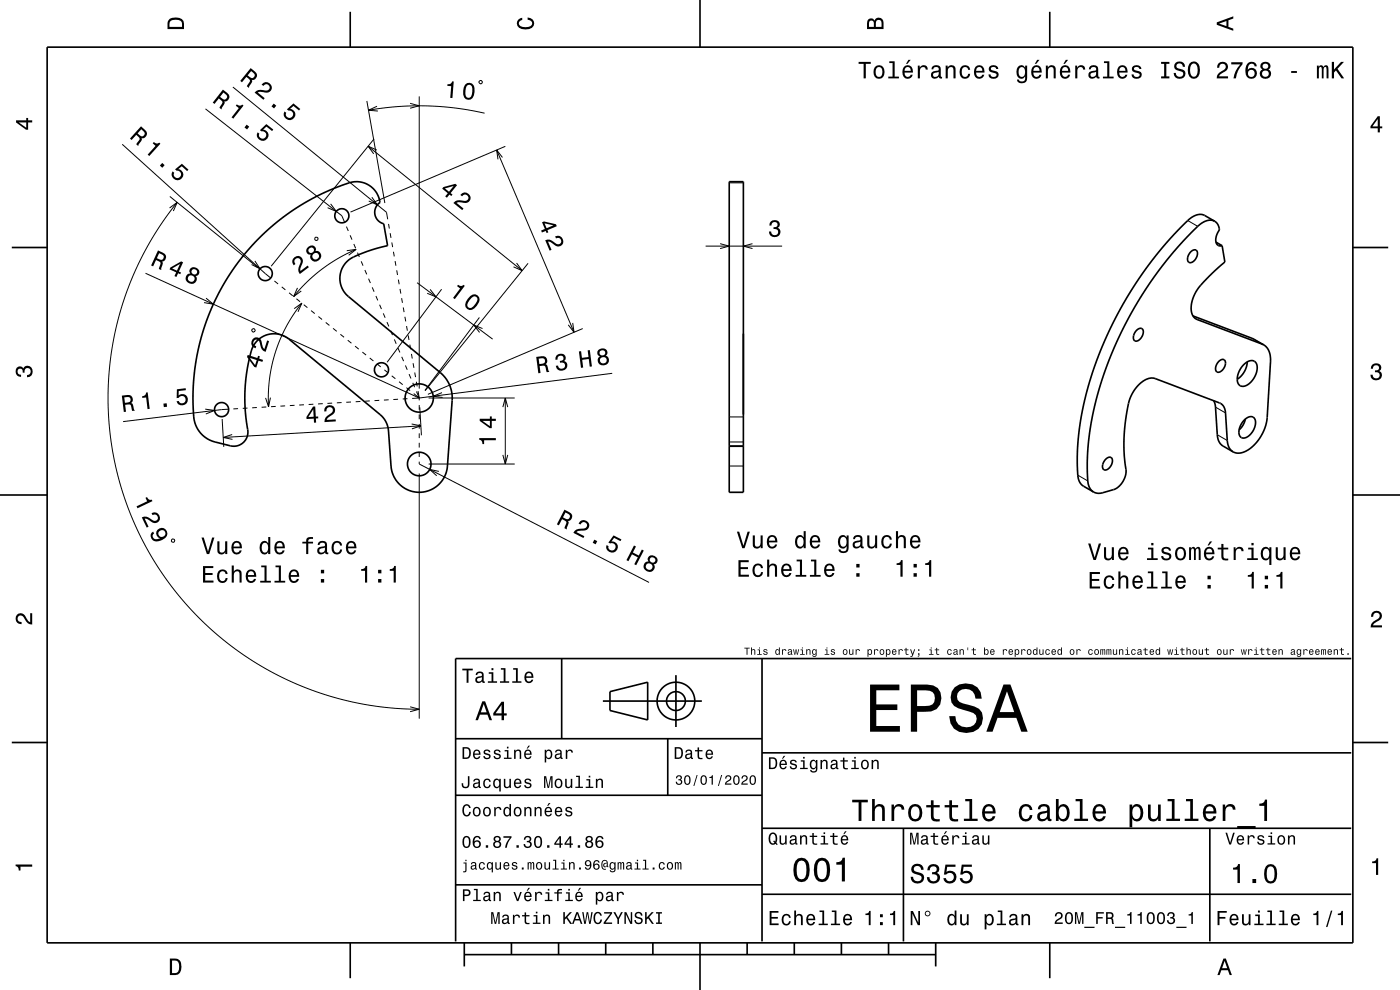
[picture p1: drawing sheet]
<svg xmlns="http://www.w3.org/2000/svg" width="297mm" height="210mm" viewBox="0 0 297 210" stroke-linecap="round" stroke-linejoin="round" font-family="sans-serif">
<g fill="none" stroke="#000" stroke-width=".21">
<path d="M49.4 18.5l32.6 26.5 .3 1.5M101.6 17.3l.5-.2 .2 .2v.3l-.2 .2h-.3zM25.9 30.6l31.5 28.4M43.6 23.1l28.9 22.7 .6 1.3M77.8 21.4l3.8 21.7M78.1 31l32.7 26.4M78.2 23.4l6-.8 6.5-.1 5.7 .4 6.4 1.1M79.4 29.5l-21.9 27M79.9 31.8l-1.8-.8 1.2 1.6M80 22.5l-1.8 .9 2 .2M87 21.9l1.9 .5-1.9 .6M88.9 20.4v62"/>
<path d="M105.4 31.8l16.4 38.7M106.6 33.4l-1.2-1.6 .2 2M107.2 31l-32.8 14M154.7 38.8h3M30.9 58l58 26.4M36 44.1l1.6-1.2-.8 1.9M36 41.7l18.7 15.1M37.6 42.9l-2.9 3.8-2.4 3.8-2.3 4.2-1.8 3.8-1.6 4.2-1.5 4.8-1 4.6-.7 4.7-.4 4.8-.1 4.5 .3 4.5 .6 4.7 .9 4.4 1.3 4.8 1.6 4.5 1.9 4.1 2 4 2.5 4 2.5 3.5 3.2 3.8 3.3 3.4 3.3 3.1 3.8 2.9 3.7 2.5 4.1 2.4 3.8 1.9 4.4 1.8 4.5 1.5 4.4 1.1 4.6 .8 4.5 .5 4.8 .1M54.1 55.3l1.1 1.7-1.8-.9M58.2 59.6l.8 .6M66.8 50.5l.5-.1 .1 .5-.5 .1zM70.1 43.2l1.2 1.6-1.8-.7"/>
<path d="M73.5 48.1l.4 .9M73.6 53.2l1.9-.3-1.5 1.2M74.3 49.9l.4 .9M75.1 51.8l.4 .9M75.5 52.9l-3.7 1.9-3.4 2.2-3.4 2.9-2.7 3M75.8 53.6l.4 .9M76.6 55.4l.4 1M77.4 57.3l.4 .9M78.2 59.1l.4 .9M78.9 41.8l1.2 1.7-1.9-.9M82.4 47.5l.2 1M82.8 49.5l.1 1"/>
<path d="M83.1 51.4l.2 1M83.5 53.4l.1 1M83.8 55.4l.2 1M84.2 57.3l.1 1M84.5 59.3l.2 1M88.5 60l16 11.9M109.6 55.8l1.2 1.6-1.9-.8M112 55.9l-21.8 27M149.7 52.2h16.2M152.8 51.7l1.9 .5-1.9 .5M159.6 51.7l-1.9 .5 1.9 .5M252 46.8l2.1 1.2"/>
<path d="M43.7 63.2l1.6 1.3-2-.3M53.5 69.9l.3-.2 .2 .1 .1 .3v.2l-.5 .1-.2-.3zM59.8 60.9l.7 .6M61.3 62.1l.8 .6M62.4 65.5l1.6-1.2-.8 1.8M62.9 63.4l.8 .6M63.1 61.1l-.8 1.8 1.6-1.2M64 64.3l-1.6 2.2-1.6 2.6-1.4 2.9-1 2.8-.8 2.9-.5 3-.2 2.7 .1 2.9M64.4 64.6l.8 .7M66 65.9l.8 .6M67.5 67.1l.8 .7M69.1 68.4l.8 .6"/>
<path d="M70.7 69.7l.7 .6M72.2 70.9l.8 .6M73.8 72.2l.7 .6M75.3 73.4l.8 .7M76.9 74.7l.8 .6M78.4 75.9l.8 .7M79 61l.4 .9M79.8 62.8l.3 .9M80 77.2l.8 .6M80.5 64.6l.4 1M81.3 66.5l.4 .9M81.5 78.5l.8 .6"/>
<path d="M82.1 68.3l.4 .9M82.9 70.2l.4 .9M83.1 79.7l.8 .6M83.7 72l.3 .9M84.4 73.8l.4 1M84.9 61.3l.1 1M85.2 63.3l.2 .9M85.2 75.7l.4 .9M85.6 65.2l.1 1M85.9 67.2l.2 1M86 77.5l.4 .9M86.2 69.2l.2 .9"/>
<path d="M86.6 71.1l.2 1M86.8 79.4l.4 .9M86.9 73.1l.2 1M87.3 75.1l.2 1M87.6 77l.2 1M88 79l.2 1M91.2 61.4l1.3 1.6-1.9-.8M93.7 61.4l-11.6 15.4M101.7 67.3l-11.6 15.5M102.4 69.7l-1.9-.8 1.2 1.6M121.5 68.5l.3 2-1.3-1.6M123.6 69.7l-32.8 13.9"/>
<path d="M129.9 79.2l-41 5.2M253.5 67.5l.5 .3M265.6 71.8l2.1 1.2M43.5 86.8l2 .3-1.8 .7M47.1 88.9l.4 5.9M48.5 86.8l-22.4 2.6M49.3 92.2l-1.9 .6 1.9 .4M50.5 86.7h-1M52.5 86.6h-1M54.5 86.4l-1 .1M56.5 86.3l-1 .1M57.4 84.3l-.4 2-.7-1.9"/>
<path d="M58.5 86.2l-1 .1M60.5 86.1l-1 .1M62.5 86h-1M64.5 85.9h-1M66.5 85.7l-1 .1M68.5 85.6l-1 .1M70.5 85.5l-1 .1M72.5 85.4l-1 .1M74.5 85.3h-1M76.5 85.2h-1M78.5 85l-1 .1M80.5 84.9l-1 .1"/>
<path d="M82.4 84.8l-1 .1M84.4 84.7h-1M84.7 81l.7 .6M86.2 82.2l.8 .7M86.4 84.6h-1M87.3 89.9l2 .4-1.9 .7M87.6 81.2l.4 .9M87.8 83.5l1.1 .9M88.3 81l.2 1M88.3 83l.6 1.4M88.7 83l.2 1.4M88.9 84.4v.5"/>
<path d="M88.9 85.9v1M88.9 87.9v1M88.9 89.9v1M88.9 91.9v1M88.9 93.9v1M88.9 95.9v1M88.9 97.9v.5l48.8 25.1M88.9 84.4l-1.5 .1M89.1 86.4l.3 5.9M89.3 90.3l-41.9 2.5M90.9 98.4h18.3M90.9 84.4h18.3"/>
<path d="M93.1 100l-1.9-.4 1.4 1.3M93.8 83.3l-1.9 .7 2 .3M106.7 86.4l.5-2 .5 2M106.7 96.5l.5 1.9 .5-1.9M107.2 84.4v14M154.7 88.4h3M154.7 93.8h3M154.7 94.6h3M154.7 98.9h3M257.9 86.4l2.1 1.2M258.2 92.2l2.2 1.2M36.5 114.4h.5v.5h-.6l-.1-.2z"/>
<path d="M88.9 100.4v52M228.6 100.8l2.2 1.2M87 149.9l1.9 .5-1.9 .6"/>
</g>
<g fill="none" stroke="#000" stroke-width=".35">
<path d="M10 10h277v190h-277zM74.3 2.5v7.5M148.5 0v10M222.7 2.5v7.5M154.7 38.5h3v65.9h-3zM2.5 52.5h7.5M55.1 50.4l3.5-3.2 4.4-3.2 4.6-2.6 4.6-2a6.7 6.7 0 0 1 5.4-.5 5 5 0 0 1 3 4.1 2.5 2.5 0 0 0-1.1 2.5 2.5 2.5 0 0 0 1.9 2l.8 4.6-2.9 .8-2.6 .9a6 6 0 0 0-4.4 3.8 5 5 0 0 0 1.6 5.3l19.6 16.2a7 7 0 0 1 2.4 5.8l-1 14.2a6 6 0 0 1-6.1 5.3 6 6 0 0 1-5.8-5.5l-.6-7.7a4.9 4.9 0 0 0-1.8-3.3l-19.5-16.1a5.1 5.1 0 0 0-8.1 3.9l-.7 3.4-.3 3.2v3.3l.2 3.5a7 7 0 0 1 0 4 3 3 0 0 1-3.3 1.5l-3.5-.9a6.4 6.4 0 0 1-4.4-6.8v-5l.5-5 1.1-5.1 1.6-4.8 1.9-4.3 2.7-4.5 2.9-4.1zM252.6 53.4a.76 .76 0 0 1 .8-.4 .76 .76 0 0 1 .6 .6 1.96 1.96 0 0 1-1.6 2.1 1.32 1.32 0 0 1 0-2.1zM257.7 46.9l.2 .2a1.87 1.87 0 0 1 .2 2.7l-.2 .7a1.13 1.13 0 0 0 .2 1.2 1.13 1.13 0 0 0 1.2 .4M257.7 46.9l-2.1-1.2a3.5 3.5 0 0 0-4 1.4l-5.2 5.6-4.7 6.3-3.9 6.4-3.3 6.6-2.7 6.9-1.9 7-.7 3.6-.5 3.7-.2 3.3 .1 3.1a3.8 3.8 0 0 0 1.3 3.5l2.1 1.3M257.7 46.9a3.5 3.5 0 0 0-3.9 1.4l-5.2 5.6-4.8 6.3-4 6.6-3.2 6.5-2.7 7-2 7.3-1 6.8-.2 3.3v3.1a3.8 3.8 0 0 0 1.3 3.6M258 51.4l1.3 .7"/>
<path d="M259.3 52.1l.5 3.5-4.2 3.9a7.7 7.7 0 0 0-2.7 7l.3 .7 .7 .5 14.2 5.5M287 52.5h7.5M241.1 70.1a.8 .8 0 0 1 1.1-.4 .8 .8 0 0 1 .3 1.2 1.53 1.53 0 0 1-1.8 1.3 1.76 1.76 0 0 1 .4-2.1zM253.1 67l12.6 4.8 2.4 1.4M258.5 76.7a.8 .8 0 0 1 1.2-.4 .8 .8 0 0 1 .2 1.2 1.63 1.63 0 0 1-1.7 1.4 1.6 1.6 0 0 1 .3-2.2zM263.8 77.4a1.75 1.75 0 0 1 2.6-.5 3.9 3.9 0 0 1-1.7 4.7 1.35 1.35 0 0 1-1.7 .2 1.35 1.35 0 0 1-.5-1.6l.5-1.6zM264.6 76.8a4.7 4.7 0 0 1-2.1 3.6M268.1 73.2a3.7 3.7 0 0 1 1.4 3.6l-.7 11.8a8.8 8.8 0 0 1-5.4 7.4l-1 .1-.8-.3M154.7 94.7h3M234.6 97.4a.76 .76 0 0 1 .7-.4 .76 .76 0 0 1 .7 .6 1.97 1.97 0 0 1-1.7 2.1 1.32 1.32 0 0 1 .1-2.1zM257.5 85l.3 1.2 .4 6a2.82 2.82 0 0 0 1.3 2.4l2.1 1.2M261.6 95.8a2.81 2.81 0 0 1-1.2-2.4l-.4-5.8a2.24 2.24 0 0 0-1.3-2.1l-13.6-5.2a4.2 4.2 0 0 0-4.3 2.3 15.8 15.8 0 0 0-2.1 7.2l-.3 4.2 .2 4a4.9 4.9 0 0 1-1 4.9l-1.2 .9-2.6 .8h-1l-.8-.2"/>
<path d="M264 89l.2-.1a1.2 1.2 0 0 1 1.6-.5 1.2 1.2 0 0 1 .5 1.6 3.2 3.2 0 0 1-2.7 2.9 1.67 1.67 0 0 1-.5-2.5zM264.2 88.9l-.6 1.4-.7 .9M0 105h10M287 105h10M119.2 139.7v17M161.7 139.7v60M286.7 139.7h-190v60M2.5 157.5h7.5M96.7 156.7h65M127.9 148.7h21M129.4 146.7l8-2v8l-8-2zM141.7 156.7v12"/>
<path d="M143.4 143.2v11M161.7 159.7h125M287 157.5h7.5M96.7 168.7h65M161.7 175.7h125M191.7 175.7v24M256.7 175.7v24M96.7 187.7h65M161.7 189.7h125M74.3 200v7.5M98.5 202.5h100M98.5 200v5"/>
<path d="M108.5 200v2.5M118.5 200v2.5M128.5 200v2.5M138.5 200v2.5M148.5 200v10M158.5 200v2.5M168.5 200v2.5M178.5 200v2.5M188.5 200v2.5M198.5 200v5M222.7 200v7.5"/>
<circle cx="56.3" cy="58" r="1.5"/>
<circle cx="72.5" cy="45.8" r="1.5"/>
<circle cx="80.9" cy="78.4" r="1.5"/>
<circle cx="47" cy="86.9" r="1.5"/>
<circle cx="88.9" cy="98.4" r="2.5"/>
<circle cx="88.9" cy="84.4" r="3"/>
<circle cx="143.4" cy="148.7" r="4"/>
<circle cx="143.4" cy="148.7" r="2"/>
</g>
<g fill="#000">
<path d="M36 4a2.18 2.18 0 0 0-.5 2.2h3.5v-1.2a1.43 1.43 0 0 0-1.7-1.3zM36.3 4.4a2.15 2.15 0 0 1 2.2 .3l.1 1h-2.6v-1z" fill-rule="evenodd"/>
<path d="M53.2 14.4l-2.2 2.8 .3 .3 1-1.2a.85 .85 0 0 1 .6 1.2l-.5 .8 .4 .3 .7-1.3-.1-.4a.97 .97 0 0 0 1.1-.6 .97 .97 0 0 0-.4-1.1zM53.3 15.1a1.09 1.09 0 0 1 .7 1 .61 .61 0 0 1-.4 .5 .61 .61 0 0 1-.6-.3l-.5-.3z" fill-rule="evenodd"/>
<path d="M55.5 17.9l.4 .3a.71 .71 0 0 1 .9-.3 .71 .71 0 0 1 .3 .9 .71 .71 0 0 1-.9 .4 1.8 1.8 0 0 0-2.2 .4l1.9 1.6 .3-.4-1.5-1.2a2.21 2.21 0 0 1 1.9 .1 1.15 1.15 0 0 0 .9-1.8 1.15 1.15 0 0 0-2 0zM58.1 22l-.5 .6 .5 .4 .5-.6zM60.4 23.6a1.21 1.21 0 0 0 .5 1.8 1.21 1.21 0 0 0 1.6-.7 1.21 1.21 0 0 0-1-1.6l.7-.6 1.2 .9 .3-.3-1.5-1.2-1.3 1.3 .3 .3a.79 .79 0 0 1 1 .5 .79 .79 0 0 1-.7 1 .79 .79 0 0 1-.9-.8l.1-.3z" fill-rule="evenodd"/>
<path d="M109.9 4.2l.9-.4v.4a.7 .7 0 0 0-.7 .5 .7 .7 0 0 0 .3 .8 1.7 1.7 0 0 0 2.5-.5 .9 .9 0 0 0-1-.8v-.5a1.24 1.24 0 0 1 1.4 1.1 1.24 1.24 0 0 1-1 1.4 2.22 2.22 0 0 1-2.5-.7l-.2-.5z" fill-rule="evenodd"/>
<path d="M182.1 13.1v.5h1.1v3h.5v-3h1v-.5zM185.6 14.2a1.53 1.53 0 0 0 .9 2.5 1.48 1.48 0 0 0 1.2-1.4 1.48 1.48 0 0 0-1.2-1.5l-.5 .1zM185.9 14.5a.67 .67 0 0 1 .8-.3 .67 .67 0 0 1 .4 .6 1.11 1.11 0 0 1-.6 1.5 1.17 1.17 0 0 1-.6-1.8zM188.7 13v.4h.7v2.9h-1v.3h2.3v-.3h-.9v-3.3zM192.7 12.7l-.5 .9h.3l.7-.9zM191.7 14.2a1.54 1.54 0 0 0 .8 2.5 1.06 1.06 0 0 0 1.1-.8h-.4l-.2 .3-.4 .1a.76 .76 0 0 1-.7-.9h1.8a1.17 1.17 0 0 0-.5-1.4 1.17 1.17 0 0 0-1.5 .2zM192.1 14.4a.66 .66 0 0 1 .8-.1 .66 .66 0 0 1 .3 .7h-1.3zM194.7 13.9v2.7h.5v-1.5a.66 .66 0 0 1 .3-.8 .66 .66 0 0 1 .8 .2l.1 .3h.4a.89 .89 0 0 0-.7-1 .89 .89 0 0 0-1 .6v-.5zM197.9 14.1l-.3 .6h.4a.55 .55 0 0 1 .7-.5 .55 .55 0 0 1 .4 .7l-.2 .1a1 1 0 0 0-1.1 .2 1 1 0 0 0-.3 1 .94 .94 0 0 0 1.7 .1l.1 .3h.6v-.3l-.3-.1v-1.6a1.02 1.02 0 0 0-1.7-.5zM198 15.6l1.1-.4a.77 .77 0 0 1-.2 .9 .77 .77 0 0 1-.9 .1zM200.6 13.9v2.7h.5v-1.5a.63 .63 0 0 1 .4-.8 .63 .63 0 0 1 .7 .3l.1 2h.4v-1.8a.89 .89 0 0 0-.6-.9 .89 .89 0 0 0-1.1 .4v-.4zM203.9 14.2a1.53 1.53 0 0 0 .8 2.5 1.06 1.06 0 0 0 1.1-1h-.4a.67 .67 0 0 1-.6 .6 .67 .67 0 0 1-.7-.6 1.11 1.11 0 0 1 .6-1.5 .6 .6 0 0 1 .7 .6h.4a1.09 1.09 0 0 0-.7-.9 1.09 1.09 0 0 0-1.2 .3zM206.9 14.2a1.54 1.54 0 0 0 .8 2.5 1.06 1.06 0 0 0 1.1-.8h-.4l-.3 .3-.3 .1a.76 .76 0 0 1-.7-.9h1.8a1.17 1.17 0 0 0-.5-1.4 1.17 1.17 0 0 0-1.5 .2zM207.3 14.4a.66 .66 0 0 1 .8-.1 .66 .66 0 0 1 .3 .7h-1.3zM210 14a.76 .76 0 0 0-.2 .9 .76 .76 0 0 0 .7 .5l.9 .3a.63 .63 0 0 1-.6 .7 .63 .63 0 0 1-.7-.6h-.4a1.07 1.07 0 0 0 1.2 .9 1.07 1.07 0 0 0 .9-1.2l-.4-.3-1.1-.4a.53 .53 0 0 1 .4-.7 .53 .53 0 0 1 .6 .5h.5a1.03 1.03 0 0 0-.7-.8 1.03 1.03 0 0 0-1.1 .2zM215.9 14.2a1.57 1.57 0 0 0 .8 2.5l.4-.1 .4-.4a.73 .73 0 0 1-.3 1 .73 .73 0 0 1-1-.3h-.5a1.1 1.1 0 0 0 1.3 .8 1.1 1.1 0 0 0 .9-1.2v-2.6h-.4v.5l-.4-.4a.9 .9 0 0 0-1.2 .2zM216.3 14.5a.63 .63 0 0 1 .7-.3 .63 .63 0 0 1 .4 .6 1.11 1.11 0 0 1-.6 1.5 1.19 1.19 0 0 1-.5-1.8zM220 12.7l-.5 .9h.3l.7-.9zM219.1 14.2a1.55 1.55 0 0 0 .8 2.5 1.06 1.06 0 0 0 1-.8h-.4l-.2 .3-.4 .1a.76 .76 0 0 1-.7-.9h1.8a1.17 1.17 0 0 0-.5-1.4 1.17 1.17 0 0 0-1.4 .2zM219.4 14.4a.66 .66 0 0 1 .8-.1 .66 .66 0 0 1 .3 .7h-1.3zM221.9 13.9v2.7h.4v-1.5a.64 .64 0 0 1 .4-.8 .64 .64 0 0 1 .8 .3v2h.5v-1.8a.89 .89 0 0 0-.6-.9 .89 .89 0 0 0-1.1 .4v-.4zM226.1 12.7l-.5 .9h.3l.7-.9zM225.1 14.2a1.54 1.54 0 0 0 .8 2.5 1.05 1.05 0 0 0 1.1-.8h-.4l-.2 .3-.4 .1a.76 .76 0 0 1-.7-.9h1.8a1.16 1.16 0 0 0-.5-1.4 1.16 1.16 0 0 0-1.5 .2zM225.5 14.4a.66 .66 0 0 1 .8-.1 .66 .66 0 0 1 .3 .7h-1.3zM228.1 13.9v2.7h.5v-1.5a.66 .66 0 0 1 .3-.8 .66 .66 0 0 1 .8 .2l.1 .3h.4a.89 .89 0 0 0-.7-1 .89 .89 0 0 0-1 .6v-.5zM231.3 14.1l-.3 .6h.4a.55 .55 0 0 1 .7-.5 .55 .55 0 0 1 .3 .7l-.2 .1a.98 .98 0 0 0-1.1 .3 .98 .98 0 0 0 0 1.2 1.06 1.06 0 0 0 1.5-.2l.1 .3h.5v-.3l-.2-.1v-1.6a1.02 1.02 0 0 0-1.7-.5zM231.4 15.6l1.1-.4a.77 .77 0 0 1-.2 .9 .77 .77 0 0 1-.9 .1zM234.2 13v.4h.7v2.9h-.9v.3h2.2v-.3h-.9v-3.3zM237.3 14.2a1.54 1.54 0 0 0 .8 2.5 1.06 1.06 0 0 0 1.1-.8h-.5l-.2 .3-.4 .1a.76 .76 0 0 1-.7-.9h1.8a1.17 1.17 0 0 0-.5-1.4 1.17 1.17 0 0 0-1.4 .2zM237.6 14.4a.66 .66 0 0 1 .8-.1 .66 .66 0 0 1 .4 .7h-1.4zM240.4 14a.76 .76 0 0 0-.3 .9 .76 .76 0 0 0 .8 .5l.8 .3a.63 .63 0 0 1-.6 .7 .63 .63 0 0 1-.6-.6h-.4a1.07 1.07 0 0 0 1.1 .9 1.07 1.07 0 0 0 1-1.2l-.4-.3-1.1-.4a.53 .53 0 0 1 .4-.7 .53 .53 0 0 1 .6 .5h.4a1.03 1.03 0 0 0-.7-.8 1.03 1.03 0 0 0-1 .2zM246.3 13.1v.5h.7v2.6h-.7v.4h1.8v-.4h-.7v-2.6h.7v-.5zM249.4 13.3a.96 .96 0 0 0-.3 1.1 .96 .96 0 0 0 1 .6 .77 .77 0 0 1 .9 .9 .83 .83 0 0 1-1 .4 .83 .83 0 0 1-.6-.8h-.4a1.21 1.21 0 0 0 1.5 1.3 1.21 1.21 0 0 0 .7-1.9l-1.2-.4a.58 .58 0 0 1-.4-.8 .58 .58 0 0 1 .9-.2l.2 .1 .2 .6h.5a1.17 1.17 0 0 0-.7-1.1 1.17 1.17 0 0 0-1.3 .2zM252.3 13.5a2.53 2.53 0 0 0 .4 3.1 1.21 1.21 0 0 0 1.8-.9 1.94 1.94 0 0 0-1-2.6l-.8 .1zM252.9 13.5l.4-.1a1.7 1.7 0 0 1 .3 2.8l-.3 .1a1.69 1.69 0 0 1-.4-2.8zM258.5 13.4l-.2 .4-.1 .6h.5a.71 .71 0 0 1 .5-.9 .71 .71 0 0 1 .8 .5 .71 .71 0 0 1-.5 .9 1.8 1.8 0 0 0-1.4 1.7h2.4v-.4h-1.9a2.2 2.2 0 0 1 1.5-1.2 1.13 1.13 0 0 0 .1-1.6 1.13 1.13 0 0 0-1.7 0zM261.2 13.2v.5h1.9a5.2 5.2 0 0 0-1.4 2.9h.5a5.3 5.3 0 0 1 1.4-3v-.4zM264.7 13.4a2.39 2.39 0 0 0 .2 3.2 1.16 1.16 0 0 0 1.5-.3 1.16 1.16 0 0 0-.1-1.6 1.16 1.16 0 0 0-1.6 .1 1.02 1.02 0 0 1 .8-1.3 .58 .58 0 0 1 .7 .6h.4a1.12 1.12 0 0 0-.7-1 1.12 1.12 0 0 0-1.2 .3zM264.7 15.6a.75 .75 0 0 1 1.5 0 .75 .75 0 0 1-1.5 0zM267.7 13.4a.84 .84 0 0 0 .1 1.3 1.11 1.11 0 0 0-.4 1.6 1.11 1.11 0 0 0 1.6 .3 1.03 1.03 0 0 0 .7-.9 1.03 1.03 0 0 0-.6-1 .89 .89 0 0 0 .4-1.1 .89 .89 0 0 0-1.1-.5zM267.7 15.6a.71 .71 0 0 1 1.4 0 .71 .71 0 0 1-1.4 0zM267.8 14.1a.6 .6 0 0 1 1.2 0 .6 .6 0 0 1-1.2 0zM273.9 15.1v.4h1.2v-.4zM279.4 13.9v2.7h.4v-1.8l.2-.6h.3l.1 .3v2.1h.4v-2.1l.4-.3 .2 .1v.4v1.9h.4v-1.8a.69 .69 0 0 0-.5-1l-.5 .4-.2-.3-.3-.1-.5 .4v-.3zM282.5 13.1v3.5h.5v-1.2l.4-.5 1.2 1.7h.6l-1.5-2 1.4-1.5h-.6l-1.5 1.6v-1.6z" fill-rule="evenodd"/>
<path d="M184.2 4.2l-.3 .7v1.3h3.5v-1.3a.98 .98 0 0 0-.7-1.1 .98 .98 0 0 0-1.2 .6 .84 .84 0 0 0-1.3-.2zM184.5 4.5a.54 .54 0 0 1 .6-.1 .54 .54 0 0 1 .3 .6v.7h-1zM185.9 4.4a.62 .62 0 0 1 .8-.1 .62 .62 0 0 1 .3 .6v.8h-1.2z" fill-rule="evenodd"/>
<path d="M258.1 4.7v.6l3.5 1.2v-.4l-1-.4v-1.4l1-.4v-.4zM258.6 5l1.6-.5v1z" fill-rule="evenodd"/>
<path d="M3.4 25.5v.5l2.1 1.5h.5v-1.5h.8v-.5h-.8v-.5h-.4v.5zM4 26h1.6v1.1z" fill-rule="evenodd"/>
<path d="M29.9 26.8l-2.3 2.6 .3 .3 1-1.1a.85 .85 0 0 1 .5 1.2l-.5 .8 .4 .4 .8-1.3-.1-.4a.97 .97 0 0 0 1.1-.6 .97 .97 0 0 0-.3-1.1zM30 27.4a1.08 1.08 0 0 1 .7 1.1 .6 .6 0 0 1-.5 .4 .6 .6 0 0 1-.6-.2l-.4-.4z" fill-rule="evenodd"/>
<path d="M32.6 30.1l-.2 .3 .6 .5-1.7 1.9 .4 .3 2.3-2.6-.2-.2a.76 .76 0 0 1-1.2-.2zM34.4 34.6l-.5 .5 .5 .5 .5-.6zM36.6 36.3a1.21 1.21 0 0 0 .4 1.8 1.21 1.21 0 0 0 1.7-.6 1.21 1.21 0 0 0-.9-1.6l.8-.6 1.1 1 .3-.3-1.4-1.3-1.5 1.2 .3 .3a.79 .79 0 0 1 1 .6 .79 .79 0 0 1-.7 .9 .79 .79 0 0 1-.8-.8l.1-.2z" fill-rule="evenodd"/>
<path d="M47.3 19l-2.2 2.8 .4 .2 .9-1.1a.85 .85 0 0 1 .6 1.2l-.4 .8 .4 .3 .7-1.3-.1-.4a.97 .97 0 0 0 1-.6 .97 .97 0 0 0-.4-1.2zM47.4 19.6a1.08 1.08 0 0 1 .8 1 .6 .6 0 0 1-.5 .5 .6 .6 0 0 1-.6-.2l-.4-.4z" fill-rule="evenodd"/>
<path d="M50.2 22.1l-.2 .3 .7 .5-1.6 2 .4 .3 2.2-2.8-.3-.2a.77 .77 0 0 1-1.2-.1zM52.3 26.4l-.4 .6 .5 .5 .5-.6zM54.7 28.1a1.21 1.21 0 0 0 .5 1.7 1.21 1.21 0 0 0 1.6-.8 1.21 1.21 0 0 0-1-1.5l.7-.6 1.2 .9 .3-.3-1.5-1.2-1.4 1.3 .4 .3a.79 .79 0 0 1 1 .5 .79 .79 0 0 1-.7 1 .79 .79 0 0 1-.9-.8l.1-.2z" fill-rule="evenodd"/>
<path d="M94.9 17.9v.3l.8 .1-.2 2.5h.5l.3-3.5h-.4a.77 .77 0 0 1-1 .6zM98.7 17.9a2.67 2.67 0 0 0 .1 3.1 1.14 1.14 0 0 0 1.7-.8 2.31 2.31 0 0 0-.4-2.5l-.5-.1h-.5zM99 18.3a.63 .63 0 0 1 .6-.3 .63 .63 0 0 1 .5 .4 2.74 2.74 0 0 1-.4 2.3l-.7-.1a2.28 2.28 0 0 1 0-2.3z" fill-rule="evenodd"/>
<path d="M292.3 24.7l-1.6 2.1v.4h1.6v.9h.4v-.9h.5v-.4h-.5v-2.1zM292.3 25.2v1.6h-1.1z" fill-rule="evenodd"/>
<path d="M33.5 53.1l-1.4 3.2 .4 .2 .6-1.3a.84 .84 0 0 1 .9 1l-.3 .9 .5 .2 .4-1.5-.2-.3a.97 .97 0 0 0 .8-.9 .97 .97 0 0 0-.6-1zM33.8 53.7a1.09 1.09 0 0 1 1 .8 .6 .6 0 0 1-.4 .6 .6 .6 0 0 1-.6-.1l-.5-.2z" fill-rule="evenodd"/>
<path d="M36.2 56.7l-.2 .4 1.4 .7-.4 .8 .4 .2 .4-.8 .4 .2 .2-.4-.5-.2 .9-2-.4-.2zM36.5 56.9l1.7-.9-.7 1.4zM40.5 56.9a.8 .8 0 0 0-.1 1.1 1.11 1.11 0 0 0-1.1 1.3 1.11 1.11 0 0 0 1.3 .9 1.03 1.03 0 0 0 1-.5 1.03 1.03 0 0 0-.1-1.2 .88 .88 0 0 0 .8-.8 .88 .88 0 0 0-.7-.9l-.8-.1zM39.8 59.1a.75 .75 0 0 1 1.5 0 .75 .75 0 0 1-1.5 0zM40.6 57.7a.6 .6 0 0 1 1.2 0 .6 .6 0 0 1-1.2 0z" fill-rule="evenodd"/>
<path d="M62.5 54.6a1.12 1.12 0 0 0-.2 1.7l.4-.3a.7 .7 0 0 1-.1-1 .7 .7 0 0 1 1-.1 .7 .7 0 0 1 .1 1 1.8 1.8 0 0 0-.1 2.2l1.9-1.4-.2-.4-1.6 1.2a2.21 2.21 0 0 1 .5-1.8 1.08 1.08 0 0 0-.4-1.2 1.08 1.08 0 0 0-1.3 .1zM65.4 52.3a.89 .89 0 0 0-.4 1.1 .89 .89 0 0 0 .9 .6 1.11 1.11 0 0 0 .6 1.5 1.11 1.11 0 0 0 1.5-.7 1.03 1.03 0 0 0 0-1.1 1.03 1.03 0 0 0-1.1-.4 .88 .88 0 0 0-.3-1.2 .88 .88 0 0 0-1.2 .2zM66.3 54.4a.71 .71 0 0 1 1.4 0 .71 .71 0 0 1-1.4 0zM65.4 53.1a.6 .6 0 0 1 1.2 0 .6 .6 0 0 1-1.2 0z" fill-rule="evenodd"/>
<path d="M94.1 39.7l-.3 .3 1.2 1-.5 .7 .3 .2 .5-.6 .4 .3 .3-.3-.4-.3 1.4-1.7-.4-.3zM94.4 40l1.8-.5-1 1.2zM97.7 41.3l.3 .3a.7 .7 0 0 1 1-.3 .7 .7 0 0 1 .3 .9 .7 .7 0 0 1-.9 .4 1.8 1.8 0 0 0-2.2 .5l1.9 1.5 .2-.4-1.4-1.2a2.22 2.22 0 0 1 1.8 .1 1.15 1.15 0 0 0 1-1.8 1.15 1.15 0 0 0-2 0z" fill-rule="evenodd"/>
<path d="M115 47.1l.6 1.5-.8 .3 .2 .4 .8-.3 .2 .4 .3-.1-.2-.5 2-.8-.2-.4-2.5-.6zM115.5 47.4l1.9 .4-1.4 .6zM115.7 51l.9 2.2 .4-.2-.7-1.7a2.21 2.21 0 0 1 1.6 .9 1.14 1.14 0 0 0 1.6-1.2 1.14 1.14 0 0 0-1.7-.9l.1 .5a.71 .71 0 0 1 1 .1 .71 .71 0 0 1-.1 1 .71 .71 0 0 1-1-.1 1.8 1.8 0 0 0-2.1-.6z" fill-rule="evenodd"/>
<path d="M163.5 47a1.08 1.08 0 0 1 1.4-.2 1.08 1.08 0 0 1 .4 1.3l-.3 .2a1.06 1.06 0 0 1 .5 1.3 1.06 1.06 0 0 1-1.2 .7 1.1 1.1 0 0 1-1.2-1.2h.5a.71 .71 0 0 0 1 .8 .71 .71 0 0 0 .1-1.3h-.6v-.4a.61 .61 0 0 0 .8-.3 .61 .61 0 0 0-.2-.8 .61 .61 0 0 0-.9 .2l-.1 .5h-.5z" fill-rule="evenodd"/>
<path d="M52.5 75.3l-.1 .4 1.5 2.1 .5 .2 .4-1.5 .9 .3 .1-.5-.8-.2 .1-.5-.4-.1-.1 .4zM53 75.9l1.5 .5-.4 1zM53.6 72a1.16 1.16 0 0 0 .6 1.9l.2-.5a.7 .7 0 0 1-.7-.7 .7 .7 0 0 1 .8-.7 .7 .7 0 0 1 .6 .8 1.8 1.8 0 0 0 1.2 1.8l.8-2.2-.4-.2-.6 1.8a2.22 2.22 0 0 1-.7-1.7 1.07 1.07 0 0 0-1.8-.3z" fill-rule="evenodd"/>
<path d="M97.2 60.4l-.2 .3 .6 .5-1.5 2 .4 .3 2.1-2.9-.3-.2a.77 .77 0 0 1-1.1 0zM99.8 62.8a2.28 2.28 0 0 0-1 2.3 1.14 1.14 0 0 0 1.8 .3 2.32 2.32 0 0 0 1-2.4 1.14 1.14 0 0 0-1.8-.2zM100 63.2l.4-.3a.63 .63 0 0 1 .6 .1 .63 .63 0 0 1 .3 .6 2.73 2.73 0 0 1-1.6 1.7l-.5-.4a2.17 2.17 0 0 1 .8-1.7z" fill-rule="evenodd"/>
<path d="M113.8 75.7l.4 3.5 .5-.1-.2-1.4a.84 .84 0 0 1 1.3 .3l.2 1 .5-.1-.4-1.5-.4-.1a.97 .97 0 0 0 .3-1.2 .97 .97 0 0 0-1.1-.5zM114.3 76.1a1.1 1.1 0 0 1 1.2 .1 .6 .6 0 0 1 .1 .7 .6 .6 0 0 1-.6 .3h-.6z" fill-rule="evenodd"/>
<path d="M118 75.4a1.08 1.08 0 0 1 1.3-.3 1.08 1.08 0 0 1 .7 1.2l-.3 .3a1.06 1.06 0 0 1 .7 1.2 1.06 1.06 0 0 1-1.2 .8 1.1 1.1 0 0 1-1.3-1l.5-.1a.71 .71 0 0 0 1.1 .7 .71 .71 0 0 0-.1-1.3l-.6 .1v-.4a.61 .61 0 0 0 .7-.4 .61 .61 0 0 0-.3-.8 .61 .61 0 0 0-.8 .3l-.1 .6h-.5z" fill-rule="evenodd"/>
<path d="M122.8 74.6l.5 3.4h.4l-.2-1.7 1.4-.1 .2 1.6 .5-.1-.5-3.4h-.4l.1 1.4-1.3 .2-.2-1.4zM126.9 74.3a.84 .84 0 0 0 .4 1.3 1.11 1.11 0 0 0-.3 1.6 1.11 1.11 0 0 0 1.6 .2 1.03 1.03 0 0 0 .6-1 1.03 1.03 0 0 0-.7-.9 .89 .89 0 0 0 .3-1.2 .89 .89 0 0 0-1.1-.4zM127.3 76.4a.71 .71 0 0 1 1.4 0 .71 .71 0 0 1-1.4 0zM127.2 74.9a.6 .6 0 0 1 1.2 0 .6 .6 0 0 1-1.2 0z" fill-rule="evenodd"/>
<path d="M291.1 77.4a1.08 1.08 0 0 1 1.4-.2 1.08 1.08 0 0 1 .4 1.2l-.3 .3a1.06 1.06 0 0 1 .5 1.3 1.06 1.06 0 0 1-1.2 .7 1.1 1.1 0 0 1-1.2-1.2h.5a.71 .71 0 0 0 1 .8 .71 .71 0 0 0 .1-1.3h-.6v-.4a.61 .61 0 0 0 .8-.3 .61 .61 0 0 0-.2-.8 .61 .61 0 0 0-.9 .2l-.1 .5h-.5z" fill-rule="evenodd"/>
<path d="M3.6 78a.86 .86 0 0 1 1.4 .2 1.06 1.06 0 0 1 1.2-.6 1.06 1.06 0 0 1 .7 1.2 1.1 1.1 0 0 1-1.2 1.2v-.4a.71 .71 0 0 0 .8-1 .71 .71 0 0 0-1.3-.1v.6h-.4a.61 .61 0 0 0-.3-.8 .61 .61 0 0 0-.8 .2 .61 .61 0 0 0 .2 .8l.6 .2v.4a1.15 1.15 0 0 1-1.2-.6 1.15 1.15 0 0 1 .3-1.3z" fill-rule="evenodd"/>
<path d="M25.8 83.9l.5 3.5 .4-.1-.1-1.4a1.08 1.08 0 0 1 1.2 .1l.3 1.2 .5-.1-.5-1.4-.3-.2a.97 .97 0 0 0 .3-1.2 .97 .97 0 0 0-1.1-.5zM26.4 84.3a1.09 1.09 0 0 1 1.2 .1 .6 .6 0 0 1 0 .7 .6 .6 0 0 1-.6 .3h-.5z" fill-rule="evenodd"/>
<path d="M30.1 84.1l.1 .3 .8-.1 .3 2.5 .5-.1-.5-3.5-.3 .1a.77 .77 0 0 1-.9 .8zM34.7 85.6l.1 .8 .6-.1v-.8zM37.5 82.6v1.9l.4-.1a.8 .8 0 0 1 1.2-.4 .8 .8 0 0 1 .1 1.3 .8 .8 0 0 1-1.3-.2h-.4a1.21 1.21 0 0 0 1.6 .9 1.21 1.21 0 0 0 .6-1.7 1.21 1.21 0 0 0-1.8-.4v-1l1.5-.1v-.5z" fill-rule="evenodd"/>
<path d="M66.4 86.2l-1.4 2.2v.5l1.6-.1v.9l.5-.1-.1-.8 .5-.1v-.4l-.5 .1-.1-2.2zM66.4 86.8l.1 1.6-1.1 .1zM69 86.3l-.2 1h.4a.7 .7 0 0 1 .5-.9 .7 .7 0 0 1 .9 .4 .7 .7 0 0 1-.5 .9 1.8 1.8 0 0 0-1.3 1.8l2.4-.1v-.4l-1.9 .1a2.23 2.23 0 0 1 1.4-1.3 1.13 1.13 0 0 0 0-1.7 1.13 1.13 0 0 0-1.7 .2z" fill-rule="evenodd"/>
<path d="M101.7 92.9v.4a.77 .77 0 0 1 .6 .9h.4v-.8h2.5v-.5zM101.8 88.8v.5l2.1 1.5h.4v-1.5h.9v-.5h-.9v-.5h-.4v.5zM102.4 89.3h1.5v1.1z" fill-rule="evenodd"/>
<path d="M29 107.4l.2 .4 3.1-1.5-.1-.3a.77 .77 0 0 1-1-.6l-.3 .2 .3 .7zM30.1 109.7l1 2.2 .4-.2-.8-1.7a2.24 2.24 0 0 1 1.7 .8 1.14 1.14 0 0 0 1.5-1.1 1.14 1.14 0 0 0-1.7-.9l.2 .5a.7 .7 0 0 1 .9 .1 .7 .7 0 0 1-.1 1 .7 .7 0 0 1-.9-.1 1.8 1.8 0 0 0-2.2-.6zM32.2 113a1.29 1.29 0 0 0 .2 1.6 1.29 1.29 0 0 0 1.6 .1 1.64 1.64 0 0 0 1.4-2 1.15 1.15 0 0 0-1.9-.4 1.15 1.15 0 0 0 .5 1.9 1.02 1.02 0 0 1-1.5-.2 .56 .56 0 0 1 .2-.8l-.2-.4zM33.6 113.2a.75 .75 0 0 1 1.5 0 .75 .75 0 0 1-1.5 0z" fill-rule="evenodd"/>
<path d="M42.7 114l1.2 3.5h.5l1.1-3.5h-.5l-.9 3-.9-3zM46.1 114.8v1.8a.89 .89 0 0 0 .6 1 .89 .89 0 0 0 1.1-.5v.4h.4v-2.7h-.4v1.6a.65 .65 0 0 1-.4 .8 .65 .65 0 0 1-.8-.3v-2.1zM49.4 115.1a1.54 1.54 0 0 0 .8 2.5 1.06 1.06 0 0 0 1.1-.8h-.5l-.2 .3-.4 .1a.76 .76 0 0 1-.7-.9h1.8a1.17 1.17 0 0 0-.5-1.4 1.17 1.17 0 0 0-1.4 .2zM49.7 115.3a.66 .66 0 0 1 .8-.1 .66 .66 0 0 1 .4 .7h-1.4zM55.4 115.1a1.57 1.57 0 0 0 .7 2.5l.5-.1 .3-.4v.4h.4v-3.6h-.4v1.3a.89 .89 0 0 0-1.5-.1zM55.7 115.4a.62 .62 0 0 1 .7-.3 .62 .62 0 0 1 .4 .6 1.12 1.12 0 0 1-.6 1.5 1.19 1.19 0 0 1-.5-1.8zM58.5 115.1a1.54 1.54 0 0 0 .8 2.5 1.06 1.06 0 0 0 1.1-.8h-.5l-.2 .3-.3 .1a.76 .76 0 0 1-.7-.9h1.7a1.17 1.17 0 0 0-.5-1.4 1.17 1.17 0 0 0-1.4 .2zM58.8 115.3a.66 .66 0 0 1 .8-.1 .66 .66 0 0 1 .4 .7h-1.3zM64.1 114.9v.4h.9v2.2h.4v-2.2h1v-.4h-1v-.4l.3-.2h.7v-.4a1.04 1.04 0 0 0-1.4 .8v.2zM67.7 115l-.3 .6h.4a.55 .55 0 0 1 .7-.5 .55 .55 0 0 1 .3 .8h-.2a1.13 1.13 0 0 0-1.3 .9 .73 .73 0 0 0 .8 .8l.5-.1 .4-.3 .1 .3h.5v-.3l-.2-.1v-1.6a1.02 1.02 0 0 0-1.7-.5zM67.8 116.5l1.1-.3a.77 .77 0 0 1-.2 .8 .77 .77 0 0 1-.9 .1zM70.6 115.1a1.53 1.53 0 0 0 .9 2.5 1.06 1.06 0 0 0 1.1-1h-.4a.67 .67 0 0 1-.7 .6 .67 .67 0 0 1-.7-.6 1.11 1.11 0 0 1 .7-1.5 .6 .6 0 0 1 .6 .6h.5a1.09 1.09 0 0 0-.8-.9 1.09 1.09 0 0 0-1.2 .3zM73.7 115.1a1.54 1.54 0 0 0 .8 2.5 1.06 1.06 0 0 0 1.1-.8h-.5l-.2 .3-.4 .1a.76 .76 0 0 1-.7-.9h1.8a1.17 1.17 0 0 0-.5-1.4 1.17 1.17 0 0 0-1.4 .2zM74 115.3a.66 .66 0 0 1 .8-.1 .66 .66 0 0 1 .4 .7h-1.4z" fill-rule="evenodd"/>
<path d="M119.7 108.1l-1.6 3.1 .5 .2 .6-1.3a.85 .85 0 0 1 .9 1.1l-.3 .9 .4 .2 .5-1.5-.2-.3a.97 .97 0 0 0 .9-.8 .97 .97 0 0 0-.6-1.1zM120 108.7a1.08 1.08 0 0 1 .9 .8 .6 .6 0 0 1-.3 .6 .6 .6 0 0 1-.7-.1l-.5-.3z" fill-rule="evenodd"/>
<path d="M123.1 110.6l-.4 .5 .4 .2a.71 .71 0 0 1 .9-.5 .71 .71 0 0 1 .5 .8 .71 .71 0 0 1-.8 .5 1.8 1.8 0 0 0-2.1 .9l2.2 1.1 .2-.4-1.7-.8a2.23 2.23 0 0 1 1.8-.4 1.14 1.14 0 0 0 .8-1.6 1.14 1.14 0 0 0-1.8-.3zM126.1 114.5l-.4 .6 .7 .4 .3-.7zM130.2 113.6l-1.1 1.5 .3 .2a.79 .79 0 0 1 1.1 .3 .79 .79 0 0 1-.5 1.1 .79 .79 0 0 1-1-.6l.1-.3-.4-.2a1.21 1.21 0 0 0 .8 1.7 1.21 1.21 0 0 0 1.5-1.1 1.21 1.21 0 0 0-1.3-1.3l.6-.8 1.3 .7 .2-.4z" fill-rule="evenodd"/>
<path d="M134.5 115.7l-1.6 3.1 .4 .2 .8-1.4 1.2 .6-.7 1.5 .4 .2 1.6-3.1-.4-.2-.7 1.2-1.2-.6 .6-1.3zM137.7 118a.79 .79 0 0 0-.1 1.1 1.11 1.11 0 0 0-1.1 1.2 1.11 1.11 0 0 0 1.2 1 1.03 1.03 0 0 0 1-.5 1.03 1.03 0 0 0 0-1.1 .89 .89 0 0 0 .8-.8 .89 .89 0 0 0-.6-1l-.9-.1zM137 120.2a.71 .71 0 0 1 1.4 0 .71 .71 0 0 1-1.4 0zM137.8 118.8a.6 .6 0 0 1 1.2 0 .6 .6 0 0 1-1.2 0z" fill-rule="evenodd"/>
<path d="M156.3 112.8l1.2 3.5h.5l1.1-3.5h-.5l-.9 3-.9-3zM159.7 113.6v1.8a.89 .89 0 0 0 .6 .9 .89 .89 0 0 0 1.1-.4v.4h.4v-2.7h-.4v1.5a.65 .65 0 0 1-.4 .8 .65 .65 0 0 1-.8-.3l-.1-2zM163 113.9a1.54 1.54 0 0 0 .8 2.5 1.07 1.07 0 0 0 1.1-.9h-.5l-.2 .4-.4 .1a.76 .76 0 0 1-.7-.9h1.8a1.17 1.17 0 0 0-.5-1.4 1.17 1.17 0 0 0-1.4 .2zM163.3 114.1a.66 .66 0 0 1 .8-.2 .66 .66 0 0 1 .3 .8h-1.3zM168.9 113.9a1.58 1.58 0 0 0 .8 2.5l.5-.1 .3-.4v.4h.4v-3.6h-.4v1.3a.9 .9 0 0 0-1.6-.1zM169.3 114.2a.62 .62 0 0 1 .7-.3 .62 .62 0 0 1 .4 .6 1.12 1.12 0 0 1-.6 1.5 1.19 1.19 0 0 1-.5-1.8zM172.1 113.9a1.54 1.54 0 0 0 .8 2.5 1.07 1.07 0 0 0 1.1-.9h-.5l-.2 .4-.4 .1a.76 .76 0 0 1-.7-.9h1.8a1.16 1.16 0 0 0-.5-1.4 1.16 1.16 0 0 0-1.4 .2zM172.4 114.1a.66 .66 0 0 1 .8-.2 .66 .66 0 0 1 .4 .8h-1.4zM178.1 113.9a1.58 1.58 0 0 0 .7 2.5l.5-.1 .3-.4a.73 .73 0 0 1-.3 1 .73 .73 0 0 1-1-.4h-.4a1.1 1.1 0 0 0 1.2 .9 1.1 1.1 0 0 0 .9-1.2v-2.6h-.4v.4l-.3-.4a.9 .9 0 0 0-1.2 .3zM178.4 114.1a.63 .63 0 0 1 .7-.2 .63 .63 0 0 1 .4 .6 1.11 1.11 0 0 1-.6 1.5 1.19 1.19 0 0 1-.5-1.9zM181.2 113.7l-.2 .7h.4a.55 .55 0 0 1 .7-.6 .55 .55 0 0 1 .3 .8l-.2 .1a1 1 0 0 0-1 .2 1 1 0 0 0-.3 1 .93 .93 0 0 0 1.7 0l.1 .3 .5 .1v-.3l-.2-.1v-.2v-1.4a1.02 1.02 0 0 0-.7-.8 1.02 1.02 0 0 0-1.1 .2zM181.4 115.2l1.1-.3a.77 .77 0 0 1-.2 .9 .77 .77 0 0 1-.9 .1l-.1-.4zM184 113.6v1.8a.89 .89 0 0 0 .6 .9 .89 .89 0 0 0 1.1-.4v.4h.4v-2.7h-.5v1.5a.65 .65 0 0 1-.3 .8 .65 .65 0 0 1-.9-.3v-2zM187.3 113.9a1.53 1.53 0 0 0 .8 2.5 1.06 1.06 0 0 0 1.1-1.1h-.4a.67 .67 0 0 1-.7 .7 .67 .67 0 0 1-.7-.6 1.11 1.11 0 0 1 .7-1.5 .59 .59 0 0 1 .7 .6h.4a1.09 1.09 0 0 0-.8-1 1.09 1.09 0 0 0-1.1 .4zM190.1 112.7v3.6h.4v-1.6a.63 .63 0 0 1 .5-.8 .63 .63 0 0 1 .7 .7v1.7h.5v-1.8a.88 .88 0 0 0-.6-1 .88 .88 0 0 0-1.1 .5v-1.3zM193.3 113.9a1.54 1.54 0 0 0 .8 2.5 1.07 1.07 0 0 0 1.1-.9h-.4l-.2 .4-.4 .1a.76 .76 0 0 1-.7-.9h1.8a1.17 1.17 0 0 0-.5-1.4 1.17 1.17 0 0 0-1.5 .2zM193.7 114.1a.66 .66 0 0 1 .8-.2 .66 .66 0 0 1 .3 .8h-1.3z" fill-rule="evenodd"/>
<path d="M230.8 115.3l1.2 3.5h.5l1.1-3.5h-.5l-.9 3-.9-3zM234.2 116.1v1.8a.89 .89 0 0 0 .6 .9 .89 .89 0 0 0 1.1-.4v.4h.4v-2.7h-.4v1.5a.65 .65 0 0 1-.4 .8 .65 .65 0 0 1-.8-.3l-.1-2zM237.5 116.4a1.54 1.54 0 0 0 .8 2.5 1.06 1.06 0 0 0 1.1-.9h-.5l-.2 .4-.4 .1a.75 .75 0 0 1-.7-.9h1.8a1.16 1.16 0 0 0-.5-1.4 1.16 1.16 0 0 0-1.4 .2zM237.8 116.6a.66 .66 0 0 1 .8-.1 .66 .66 0 0 1 .4 .7h-1.4zM243.5 116.2v.4h.7v1.8h-.9v.4h2.3v-.4h-.9v-2.2zM244.2 115.2v.5h.5v-.5zM246.6 116.2a.75 .75 0 0 0-.2 .9 .75 .75 0 0 0 .7 .4l.9 .4a.63 .63 0 0 1-.6 .6 .63 .63 0 0 1-.6-.5h-.5a1.07 1.07 0 0 0 1.2 .9 1.07 1.07 0 0 0 .9-1.2l-.4-.4-1.1-.3a.54 .54 0 0 1 .5-.7 .54 .54 0 0 1 .6 .5h.4a1.03 1.03 0 0 0-.7-.9 1.03 1.03 0 0 0-1.1 .3zM249.6 116.4a1.52 1.52 0 0 0 .8 2.5 1.48 1.48 0 0 0 1.2-1.5 1.48 1.48 0 0 0-1.2-1.4l-.5 .1zM249.9 116.7a.67 .67 0 0 1 .7-.3 .67 .67 0 0 1 .5 .6 1.11 1.11 0 0 1-.7 1.5 1.17 1.17 0 0 1-.5-1.8zM252.3 116.1v2.7h.4v-1.8l.2-.6h.3l.1 .3v2.1h.4v-2.1l.3-.4 .2 .2 .1 .4v1.9h.4v-1.9a.69 .69 0 0 0-.5-.9l-.6 .4-.2-.3-.3-.1-.5 .4v-.3zM256.7 114.9l-.5 .8h.3l.7-.8zM255.7 116.4a1.54 1.54 0 0 0 .8 2.5 1.06 1.06 0 0 0 1.1-.9h-.5l-.2 .4-.3 .1a.75 .75 0 0 1-.7-.9h1.7a1.17 1.17 0 0 0-.5-1.4 1.17 1.17 0 0 0-1.4 .2zM256 116.6a.66 .66 0 0 1 .8-.1 .66 .66 0 0 1 .4 .7h-1.3zM259.1 115.4v.8h-.8v.4h.8v1.7a1.05 1.05 0 0 0 1.5 .6v-.4a.68 .68 0 0 1-1-.4l-.1-1.5h1.1v-.4h-1.1v-.8zM261.7 116.1v2.7h.5v-1.6a.66 .66 0 0 1 .3-.7 .66 .66 0 0 1 .8 .2l.1 .2h.4a.89 .89 0 0 0-.7-.9 .89 .89 0 0 0-1 .5v-.4zM264.8 116.2v.4h.7v1.8h-.9v.4h2.3v-.4h-1v-2.2zM265.5 115.2v.5h.4v-.5zM267.7 116.4a1.57 1.57 0 0 0 .8 2.5l.4-.1 .4-.4v1.4h.4v-3.7h-.4v.4l-.2-.2a.87 .87 0 0 0-1.4 .1zM268.1 116.7a.62 .62 0 0 1 .7-.3 .62 .62 0 0 1 .4 .6 1.11 1.11 0 0 1-.6 1.5 1.18 1.18 0 0 1-.5-1.8zM270.6 116.1v1.8a.89 .89 0 0 0 .7 .9 .89 .89 0 0 0 1-.4v.4h.4v-2.7h-.4v1.5a.64 .64 0 0 1-.4 .8 .64 .64 0 0 1-.8-.3v-2zM273.9 116.4a1.54 1.54 0 0 0 .8 2.5 1.05 1.05 0 0 0 1.1-.9h-.4l-.3 .4-.3 .1a.75 .75 0 0 1-.7-.9h1.7a1.16 1.16 0 0 0-.4-1.4 1.16 1.16 0 0 0-1.5 .2zM274.3 116.6a.66 .66 0 0 1 .8-.1 .66 .66 0 0 1 .3 .7h-1.3z" fill-rule="evenodd"/>
<path d="M3.6 130.4a1.22 1.22 0 0 1 2 .7l.4 .6 .4 .3v-1.9h.4v2.4a1.8 1.8 0 0 1-1.7-1.4 .71 .71 0 0 0-.9-.5 .71 .71 0 0 0-.5 .8 .71 .71 0 0 0 .9 .5v.5a1.18 1.18 0 0 1-1.2-.7 1.18 1.18 0 0 1 .2-1.3z" fill-rule="evenodd"/>
<path d="M43.1 120.1v3.5h2.2v-.4h-1.8v-1.2h1.6v-.5h-1.6v-1h1.8v-.4zM46.3 121.2a1.53 1.53 0 0 0 .9 2.5 1.06 1.06 0 0 0 1.1-1.1h-.4a.67 .67 0 0 1-.7 .7 .67 .67 0 0 1-.7-.6 1.12 1.12 0 0 1 .7-1.5 .6 .6 0 0 1 .6 .6h.5a1.09 1.09 0 0 0-.8-1 1.09 1.09 0 0 0-1.2 .4zM49.2 120v3.6h.4v-1.6a.63 .63 0 0 1 .4-.8 .63 .63 0 0 1 .8 .4v2h.5v-1.8a.88 .88 0 0 0-.6-1 .88 .88 0 0 0-1.1 .5v-1.3zM52.4 121.2a1.54 1.54 0 0 0 .8 2.5 1.06 1.06 0 0 0 1.1-.9h-.4l-.2 .4-.4 .1a.76 .76 0 0 1-.7-.9h1.8a1.17 1.17 0 0 0-.5-1.4 1.17 1.17 0 0 0-1.5 .2zM52.8 121.4a.66 .66 0 0 1 .8-.2 .66 .66 0 0 1 .3 .8h-1.3zM55.4 120v.3h.7v2.9h-.9v.4h2.3v-.4h-.9v-3.2zM58.5 120v.3h.7v2.9h-1v.4h2.3v-.4h-.9v-3.2zM61.5 121.2a1.54 1.54 0 0 0 .8 2.5 1.06 1.06 0 0 0 1.1-.9h-.4l-.2 .4-.4 .1a.76 .76 0 0 1-.7-.9h1.8a1.16 1.16 0 0 0-.5-1.4 1.16 1.16 0 0 0-1.5 .2zM61.9 121.4a.66 .66 0 0 1 .8-.2 .66 .66 0 0 1 .3 .8h-1.3zM68.1 122.8v.8h.7v-.8zM68.1 120.9v.7h.7v-.7z" fill-rule="evenodd"/>
<path d="M76.6 120.7v.4h.8v2.5h.5v-3.5h-.3a.77 .77 0 0 1-1 .6zM80.2 122.8v.8h.7v-.8zM80.2 120.9v.7h.7v-.7zM82.7 120.7v.4h.8v2.5h.5v-3.5h-.4a.77 .77 0 0 1-.9 .6z" fill-rule="evenodd"/>
<path d="M156.7 118.8v3.5h2.2v-.4h-1.8v-1.2h1.6v-.4h-1.6v-1h1.7v-.5zM159.9 119.9a1.53 1.53 0 0 0 .9 2.5 1.06 1.06 0 0 0 1.1-1h-.4a.67 .67 0 0 1-.7 .6 .67 .67 0 0 1-.7-.6 1.11 1.11 0 0 1 .7-1.5 .6 .6 0 0 1 .6 .6h.5a1.09 1.09 0 0 0-.8-.9 1.09 1.09 0 0 0-1.2 .3zM162.7 118.7v3.6h.5v-1.5a.63 .63 0 0 1 .5-.9 .63 .63 0 0 1 .7 .7v1.7h.4v-1.7a.88 .88 0 0 0-.6-1 .88 .88 0 0 0-1 .4v-1.3zM166 119.9a1.54 1.54 0 0 0 .8 2.5 1.05 1.05 0 0 0 1.1-.8h-.4l-.3 .3-.3 .1a.76 .76 0 0 1-.7-.9h1.7a1.16 1.16 0 0 0-.4-1.4 1.16 1.16 0 0 0-1.5 .2zM166.4 120.1a.66 .66 0 0 1 .8-.1 .66 .66 0 0 1 .3 .7h-1.3zM169 118.7v.4h.7v2.9h-.9v.3h2.3v-.3h-1v-3.3zM172 118.7v.4h.7v2.9h-.9v.3h2.3v-.3h-.9v-3.3zM175.1 119.9a1.55 1.55 0 0 0 .8 2.5 1.06 1.06 0 0 0 1.1-.8h-.4l-.3 .3-.3 .1a.76 .76 0 0 1-.7-.9h1.8a1.17 1.17 0 0 0-.5-1.4 1.17 1.17 0 0 0-1.5 .2zM175.5 120.1a.66 .66 0 0 1 .8-.1 .66 .66 0 0 1 .3 .7h-1.3zM181.7 121.6v.7h.7v-.7zM181.7 119.6v.8h.7v-.8z" fill-rule="evenodd"/>
<path d="M157.9 137.4v.2h.5v1.3h.2v-1.3h.4v-.2zM159.3 137.3v1.6h.2v-.8l.3-.2 .2 .1v.9h.2v-.8a.38 .38 0 0 0-.2-.4 .38 .38 0 0 0-.5 .2v-.6zM160.7 137.8v.1h.3v.8h-.4v.2h1v-.2h-.4v-.9zM161 137.3v.3h.2v-.3zM162.1 137.8l-.1 .1a.6 .6 0 0 0 .6 .6 .27 .27 0 0 1-.2 .3 .27 .27 0 0 1-.3-.3h-.2a.42 .42 0 0 0 .6 .4 .42 .42 0 0 0 .1-.6l-.4-.2a.23 .23 0 0 1 .2-.3 .23 .23 0 0 1 .2 .2h.2l-.2-.3zM164.6 137.9a.59 .59 0 0 0-.2 .7 .59 .59 0 0 0 .7 .3l.1-.2v.2h.2v-1.6h-.2v.6l-.3-.2zM164.7 138l.1-.1a.42 .42 0 0 1 .4 .4 .42 .42 0 0 1-.4 .4l-.1-.2zM165.9 137.7v1.2h.2l.1-.9 .3-.1 .1 .2h.2a.38 .38 0 0 0-.3-.4 .38 .38 0 0 0-.4 .2v-.2zM167.3 137.8l-.2 .3h.2a.24 .24 0 0 1 .3-.3 .24 .24 0 0 1 .2 .4 .44 .44 0 0 0-.6 .1 .44 .44 0 0 0 .1 .6l.5-.2 .3 .2v-.2l-.2-.9zM167.3 138.5a.25 .25 0 0 1 .5 0 .25 .25 0 0 1-.5 0zM168.2 137.7l.3 1.2h.2l.2-1 .2 1h.1l.3-1.2h-.2l-.2 1-.1-1h-.2l-.2 1-.2-1zM169.8 137.8v.1h.3v.8h-.4v.2h1v-.2h-.4v-.9zM170.1 137.3v.3h.2v-.3zM171 137.7v1.2h.2v-.8l.3-.2 .2 .1v.9h.2v-.8a.38 .38 0 0 0-.2-.4 .38 .38 0 0 0-.5 .2v-.2zM172.4 137.9a.59 .59 0 0 0-.2 .7 .59 .59 0 0 0 .7 .3l.2-.2a.31 .31 0 0 1-.2 .4 .31 .31 0 0 1-.4-.1h-.2a.47 .47 0 0 0 .6 .4 .47 .47 0 0 0 .3-.6v-1.1h-.1v.2l-.4-.2zM172.5 138l.1-.1a.42 .42 0 0 1 .5 .4 .42 .42 0 0 1-.5 .4l-.1-.2zM175 137.8v.1h.3v.8h-.4v.2h1v-.2h-.4v-.9zM175.3 137.3v.3h.2v-.3zM176.4 137.8l-.1 .1a.6 .6 0 0 0 .7 .6 .27 .27 0 0 1-.3 .3 .27 .27 0 0 1-.3-.3h-.2a.42 .42 0 0 0 .6 .4 .42 .42 0 0 0 .2-.6l-.5-.2a.23 .23 0 0 1 .2-.3 .23 .23 0 0 1 .2 .2h.2l-.2-.3zM178.9 137.9a.57 .57 0 0 0 0 .8 .57 .57 0 0 0 .9-.1v-.3a.51 .51 0 0 0-.3-.6 .51 .51 0 0 0-.6 .2zM179.1 138l.1-.1a.43 .43 0 0 1 .4 .4 .43 .43 0 0 1-.4 .4l-.2-.2zM180.1 137.7v.8a.38 .38 0 0 0 .3 .4 .38 .38 0 0 0 .5-.2v.2h.1v-1.2h-.1l-.1 .9-.3 .2-.2-.2v-.9zM181.5 137.7v1.2h.2l.1-.9 .3-.1 .3 .2a.38 .38 0 0 0-.3-.4 .38 .38 0 0 0-.4 .2v-.2zM184 137.7v1.6h.2v-.6l.1 .1a.53 .53 0 0 0 .7-.5 .53 .53 0 0 0-.7-.5l-.1 .1v-.2zM184.3 138l.1-.1a.42 .42 0 0 1 .4 .4 .42 .42 0 0 1-.4 .4l-.1-.2zM185.4 137.7v1.2h.2l.1-.9 .3-.1 .1 .2h.2a.38 .38 0 0 0-.3-.4 .38 .38 0 0 0-.4 .2v-.2zM186.7 137.9a.57 .57 0 0 0 0 .8 .57 .57 0 0 0 .9-.1v-.3a.51 .51 0 0 0-.3-.6 .51 .51 0 0 0-.6 .2zM186.9 138l.1-.1a.43 .43 0 0 1 .4 .4 .43 .43 0 0 1-.4 .4l-.2-.2zM187.9 137.7v1.6h.2v-.6l.1 .1a.53 .53 0 0 0 .7-.5 .53 .53 0 0 0-.7-.5l-.1 .1v-.2zM188.2 138l.1-.1a.42 .42 0 0 1 .4 .4 .42 .42 0 0 1-.4 .4l-.1-.2zM189.4 137.9a.57 .57 0 0 0-.1 .8 .57 .57 0 0 0 .8 0l.1-.1-.6 .1-.2-.3 .8-.1a.48 .48 0 0 0-.3-.6 .48 .48 0 0 0-.5 .2zM189.5 137.9h.3l.2 .3h-.6zM190.6 137.7v1.2h.2l.1-.9 .3-.1 .3 .2a.38 .38 0 0 0-.3-.4 .38 .38 0 0 0-.4 .2v-.2zM192.1 137.4v.4h-.3v.1h.3l.1 .9 .5 .1v-.1l-.4-.1v-.2v-.6h.4v-.1h-.4v-.4zM193.1 137.7l.4 1.3-.1 .1h-.3v.2h.4l.6-1.6h-.2l-.3 1-.3-1zM194.8 137.7v.4h.3v-.4zM194.8 138.6v.3h.1l-.2 .4 .3-.1 .1-.3v-.3zM197.2 137.8v.1h.3v.8h-.4v.2h.9v-.2h-.4v-.9zM197.4 137.3v.3h.3v-.3zM198.6 137.4v.4h-.3v.1h.3l.1 .9 .5 .1v-.1l-.3-.1-.1-.2v-.6h.4v-.1h-.4v-.4zM201.1 137.9a.57 .57 0 0 0-.1 .8 .57 .57 0 0 0 .9 0v-.2h-.2l-.1 .2a.39 .39 0 0 1-.5-.4 .39 .39 0 0 1 .5-.4l.1 .2h.2l-.3-.4zM202.4 137.8l-.1 .3h.1a.24 .24 0 0 1 .3-.3 .24 .24 0 0 1 .2 .4 .44 .44 0 0 0-.6 .1 .44 .44 0 0 0 .1 .6l.6-.2 .2 .2v-.2l-.2-.9zM202.4 138.5a.26 .26 0 0 1 .5 0 .26 .26 0 0 1-.5 0zM203.6 137.7v1.2h.2v-.8l.3-.2 .2 .1v.9h.2v-.8a.38 .38 0 0 0-.3-.4 .38 .38 0 0 0-.4 .2v-.2zM205.2 137.3v.6h.2v-.6zM206.4 137.4v.4h-.3v.1h.3l.1 .9 .5 .1v-.1l-.3-.1-.1-.2v-.6h.4v-.1h-.4v-.4zM208.8 137.3v1.6h.2v-.2a.4 .4 0 0 0 .4 .2 .4 .4 0 0 0 .3-.3v-.3a.48 .48 0 0 0-.6-.6l-.1 .2v-.6zM209 138l.1-.1a.42 .42 0 0 1 .4 .4 .42 .42 0 0 1-.4 .4l-.1-.2zM210.2 137.9a.57 .57 0 0 0-.1 .8 .57 .57 0 0 0 .8 0l.1-.1-.6 .1-.2-.3 .8-.1a.48 .48 0 0 0-.2-.6 .48 .48 0 0 0-.6 .2zM210.3 137.9h.3l.2 .3h-.6zM212.7 137.7v1.2h.2l.1-.9 .3-.1 .4 .2a.38 .38 0 0 0-.3-.4 .38 .38 0 0 0-.5 .2v-.2zM214.1 137.9a.57 .57 0 0 0-.1 .8 .57 .57 0 0 0 .8 0l.1-.1-.6 .1-.2-.3 .8-.1a.48 .48 0 0 0-.2-.6 .48 .48 0 0 0-.6 .2zM214.2 137.9h.3l.2 .3h-.6zM215.3 137.7v1.6h.2v-.6v.1a.53 .53 0 0 0 .7-.5 .53 .53 0 0 0-.7-.5v.1v-.2zM215.5 138l.1-.1a.42 .42 0 0 1 .4 .4 .42 .42 0 0 1-.4 .4l-.1-.2zM216.7 137.7v1.2h.1l.1-.9 .3-.1 .2 .2h.2a.38 .38 0 0 0-.3-.4 .38 .38 0 0 0-.5 .2v-.2zM218 137.9a.57 .57 0 0 0-.1 .8 .57 .57 0 0 0 .9-.1v-.3a.51 .51 0 0 0-.2-.6 .51 .51 0 0 0-.6 .2zM218.1 138l.1-.1a.43 .43 0 0 1 .4 .4 .43 .43 0 0 1-.4 .4l-.2-.2zM219.2 137.9a.59 .59 0 0 0-.1 .7 .59 .59 0 0 0 .7 .3l.1-.2v.2h.2v-1.6h-.2v.6l-.3-.2zM219.4 138l.1-.1a.42 .42 0 0 1 .4 .4 .42 .42 0 0 1-.4 .4l-.2-.2zM220.5 137.7v.8a.38 .38 0 0 0 .2 .4 .38 .38 0 0 0 .5-.2v.2h.2v-1.2h-.2v.9l-.3 .2-.2-.2v-.9zM221.9 137.9a.57 .57 0 0 0-.1 .8 .57 .57 0 0 0 .9 0v-.2h-.2l-.1 .2a.4 .4 0 0 1-.5-.4 .4 .4 0 0 1 .5-.4l.1 .2h.2l-.3-.4zM223.2 137.9a.57 .57 0 0 0-.1 .8 .57 .57 0 0 0 .8 0l.1-.1-.6 .1-.1-.3 .7-.1a.48 .48 0 0 0-.2-.6 .48 .48 0 0 0-.6 .2zM223.3 137.9h.4l.1 .3h-.5zM224.4 137.9a.59 .59 0 0 0-.1 .7 .59 .59 0 0 0 .7 .3l.1-.2v.2h.2v-1.6h-.2v.6l-.3-.2zM224.6 138l.1-.1a.42 .42 0 0 1 .4 .4 .42 .42 0 0 1-.4 .4l-.2-.2zM227.1 137.9a.57 .57 0 0 0-.1 .8 .57 .57 0 0 0 .9-.1v-.3a.51 .51 0 0 0-.2-.6 .51 .51 0 0 0-.6 .2zM227.2 138l.1-.1a.43 .43 0 0 1 .4 .4 .43 .43 0 0 1-.4 .4l-.2-.2zM228.4 137.7v1.2h.2v-.9l.3-.1 .2 .2h.2a.38 .38 0 0 0-.3-.4 .38 .38 0 0 0-.5 .2v-.2zM231 137.9a.57 .57 0 0 0-.1 .8 .57 .57 0 0 0 .9 0v-.2h-.2l-.1 .2a.39 .39 0 0 1-.5-.4 .39 .39 0 0 1 .5-.4l.1 .2h.2l-.3-.4zM232.3 137.9a.57 .57 0 0 0-.1 .8 .57 .57 0 0 0 .9-.1v-.3a.51 .51 0 0 0-.2-.6 .51 .51 0 0 0-.6 .2zM232.4 138l.1-.1a.43 .43 0 0 1 .4 .4 .43 .43 0 0 1-.4 .4l-.1-.2zM233.4 137.7v1.2h.2v-.9l.2-.2 .1 1.1h.1v-.9l.2-.2 .1 1.1h.2l-.1-1.1-.2-.1-.2 .2-.2-.2-.2 .2zM234.7 137.7v1.2h.2v-.9l.2-.2 .1 1.1h.1v-.9l.2-.2 .1 1.1h.2l-.1-1.2-.4 .2-.2-.2-.2 .2zM236.1 137.7v.8a.38 .38 0 0 0 .3 .4 .38 .38 0 0 0 .4-.2v.2h.2v-1.2h-.2v.9l-.3 .2-.2-.2v-.9zM237.4 137.7v1.2h.2v-.8l.3-.2 .2 .1v.9h.2v-.8a.38 .38 0 0 0-.3-.4 .38 .38 0 0 0-.4 .2v-.2zM238.8 137.8v.1h.3v.8h-.4v.2h1v-.2h-.4v-.9zM239.1 137.3v.3h.2v-.3zM240.1 137.9a.57 .57 0 0 0-.1 .8 .57 .57 0 0 0 .9 0v-.2h-.2v.2a.39 .39 0 0 1-.5-.4 .39 .39 0 0 1 .5-.4v.2h.2l-.2-.4zM241.4 137.8l-.1 .3h.2a.24 .24 0 0 1 .3-.3 .24 .24 0 0 1 .1 .4 .44 .44 0 0 0-.5 .1 .44 .44 0 0 0 .1 .6l.5-.2 .3 .2v-.2l-.2-.9zM241.5 138.5a.25 .25 0 0 1 .5 0 .25 .25 0 0 1-.5 0zM242.9 137.4v.4h-.4v.1h.4v.9l.6 .1v-.1l-.4-.1-.1-.2v-.6h.5v-.1h-.5v-.4zM244 137.9a.57 .57 0 0 0-.1 .8 .57 .57 0 0 0 .9 0v-.1l-.6 .1-.1-.3 .7-.1a.48 .48 0 0 0-.2-.6 .48 .48 0 0 0-.6 .2zM244.2 137.9h.3l.1 .3h-.5zM245.3 137.9a.59 .59 0 0 0-.2 .7 .59 .59 0 0 0 .7 .3l.1-.2v.2h.2v-1.6h-.2v.6l-.3-.2zM245.4 138l.1-.1a.42 .42 0 0 1 .4 .4 .42 .42 0 0 1-.4 .4l-.2-.2zM247.6 137.7l.3 1.2h.2l.2-1 .1 1h.2l.3-1.2h-.2l-.2 1-.2-1h-.1l-.2 1-.2-1zM249.2 137.8v.1h.3v.8h-.4v.2h1v-.2h-.4v-.9zM249.5 137.3v.3h.2v-.3zM250.7 137.4v.4h-.4v.1h.4v.9l.6 .1v-.1l-.4-.1v-.2v-.6h.4v-.1h-.4v-.4zM251.7 137.3v1.6h.2v-.8l.3-.2 .2 .1v.9h.2v-.8a.38 .38 0 0 0-.2-.4 .38 .38 0 0 0-.5 .2v-.6zM253.1 137.9a.57 .57 0 0 0 0 .8 .57 .57 0 0 0 .8-.1l.1-.3a.51 .51 0 0 0-.3-.6 .51 .51 0 0 0-.6 .2zM253.2 138l.1-.1a.43 .43 0 0 1 .5 .4 .43 .43 0 0 1-.5 .4l-.1-.2zM254.3 137.7v.8a.38 .38 0 0 0 .3 .4 .38 .38 0 0 0 .4-.2v.2h.2v-1.2h-.2v.9l-.3 .2-.2-.2v-.9zM255.9 137.4v.4h-.4v.1h.4v.9l.6 .1v-.1l-.4-.1v-.2v-.6h.4v-.1h-.4v-.4zM258.3 137.9a.57 .57 0 0 0 0 .8 .57 .57 0 0 0 .8-.1l.1-.3a.51 .51 0 0 0-.3-.6 .51 .51 0 0 0-.6 .2zM258.4 138l.1-.1a.43 .43 0 0 1 .5 .4 .43 .43 0 0 1-.5 .4l-.1-.2zM259.5 137.7v.8a.38 .38 0 0 0 .3 .4 .38 .38 0 0 0 .4-.2v.2h.2v-1.2h-.2v.9l-.3 .2-.2-.2v-.9zM260.9 137.7v1.2h.2l.1-.9 .3-.1 .3 .2a.38 .38 0 0 0-.3-.4 .38 .38 0 0 0-.4 .2v-.2zM263.2 137.7l.3 1.2h.2l.2-1 .1 1h.2l.3-1.2h-.2l-.2 1-.1-1h-.2l-.2 1-.2-1zM264.8 137.7v1.2h.2l.1-.9 .3-.1 .1 .2h.2a.38 .38 0 0 0-.3-.4 .38 .38 0 0 0-.4 .2v-.2zM266.1 137.8v.1h.3v.8h-.4v.2h1v-.2h-.4v-.9zM266.4 137.3v.3h.2v-.3zM267.6 137.4v.4h-.3v.1h.3l.1 .9 .5 .1v-.1l-.4-.1v-.2v-.6h.4v-.1h-.4v-.4zM268.9 137.4v.4h-.3v.1h.3l.1 .9 .5 .1v-.1l-.4-.1v-.2v-.6h.4v-.1h-.4v-.4zM270 137.9a.57 .57 0 0 0-.1 .8 .57 .57 0 0 0 .9 0v-.1l-.5 .1-.2-.3 .8-.1a.48 .48 0 0 0-.3-.6 .48 .48 0 0 0-.6 .2zM270.2 137.9h.3l.2 .3h-.6zM271.2 137.7v1.2h.2v-.8l.3-.2 .2 .1v.9h.2v-.8a.38 .38 0 0 0-.2-.4 .38 .38 0 0 0-.5 .2v-.2zM274 137.8l-.2 .3h.2a.24 .24 0 0 1 .3-.3 .24 .24 0 0 1 .2 .4 .44 .44 0 0 0-.6 .1 .44 .44 0 0 0 .1 .6l.5-.2 .3 .2v-.2l-.2-.9zM274 138.5a.25 .25 0 0 1 .5 0 .25 .25 0 0 1-.5 0zM275.2 137.9a.59 .59 0 0 0-.2 .7 .59 .59 0 0 0 .7 .3l.2-.2a.31 .31 0 0 1-.2 .4 .31 .31 0 0 1-.4-.1h-.2a.47 .47 0 0 0 .5 .4 .47 .47 0 0 0 .4-.6v-1.1h-.1v.2l-.4-.2zM275.3 138l.1-.1a.42 .42 0 0 1 .4 .4 .42 .42 0 0 1-.4 .4l-.1-.2zM276.5 137.7v1.2h.2l.1-.9 .3-.1 .3 .2a.38 .38 0 0 0-.3-.4 .38 .38 0 0 0-.4 .2v-.2zM277.8 137.9a.57 .57 0 0 0-.1 .8 .57 .57 0 0 0 .9 0v-.1l-.5 .1-.2-.3 .8-.1a.48 .48 0 0 0-.3-.6 .48 .48 0 0 0-.6 .2zM278 137.9h.3l.2 .3h-.6zM279.1 137.9a.57 .57 0 0 0-.1 .8 .57 .57 0 0 0 .9 0v-.1l-.5 .1-.2-.3 .8-.1a.48 .48 0 0 0-.3-.6 .48 .48 0 0 0-.6 .2zM279.3 137.9h.3l.2 .3h-.6zM280.3 137.7v1.2h.1v-.9l.2-.2 .1 1.1h.2v-.9l.1-.2 .1 1.1h.2l-.1-1.2-.4 .2-.2-.2-.2 .2zM281.7 137.9a.57 .57 0 0 0-.1 .8 .57 .57 0 0 0 .9 0v-.1l-.5 .1-.2-.3 .8-.1a.48 .48 0 0 0-.3-.6 .48 .48 0 0 0-.6 .2zM281.9 137.9h.3l.2 .3h-.6zM282.9 137.7v1.2h.2v-.8l.3-.2 .2 .1v.9h.2v-.8a.38 .38 0 0 0-.2-.4 .38 .38 0 0 0-.5 .2v-.2zM284.5 137.4v.4h-.3v.1h.3l.1 .9 .5 .1v-.1l-.4-.1v-.2v-.6h.4v-.1h-.4v-.4zM285.8 138.6v.3h.3v-.3z" fill-rule="evenodd"/>
<path d="M190.2 119.5v.3h.8v2.5h.5v-3.5h-.4a.77 .77 0 0 1-.9 .7zM193.8 121.6v.7h.7v-.7zM193.8 119.6v.8h.7v-.8zM196.3 119.5v.3h.8v2.5h.5v-3.5h-.4a.77 .77 0 0 1-.9 .7z" fill-rule="evenodd"/>
<path d="M231.2 121.3v3.5h2.2v-.4h-1.8v-1.2h1.6v-.4h-1.6v-1h1.7v-.5zM234.4 122.4a1.52 1.52 0 0 0 .9 2.5 1.05 1.05 0 0 0 1.1-1h-.4a.67 .67 0 0 1-.7 .6 .67 .67 0 0 1-.7-.6 1.11 1.11 0 0 1 .7-1.5 .59 .59 0 0 1 .6 .6h.5a1.09 1.09 0 0 0-.8-.9 1.09 1.09 0 0 0-1.2 .3zM237.3 121.2v3.6h.4v-1.5a.63 .63 0 0 1 .5-.9 .63 .63 0 0 1 .7 .7v1.7h.5v-1.7a.88 .88 0 0 0-.6-1 .88 .88 0 0 0-1.1 .4v-1.3zM240.5 122.4a1.54 1.54 0 0 0 .8 2.5 1.06 1.06 0 0 0 1.1-.8h-.4l-.3 .3-.3 .1a.76 .76 0 0 1-.7-.9h1.8a1.17 1.17 0 0 0-.5-1.4 1.17 1.17 0 0 0-1.5 .2zM240.9 122.6a.66 .66 0 0 1 .8-.1 .66 .66 0 0 1 .3 .7h-1.3zM243.5 121.2v.4h.7v2.9h-.9v.3h2.3v-.3h-.9v-3.3zM246.5 121.2v.4h.7v2.9h-.9v.3h2.3v-.3h-.9v-3.3zM249.6 122.4a1.54 1.54 0 0 0 .8 2.5 1.06 1.06 0 0 0 1.1-.8h-.4l-.2 .3-.4 .1a.76 .76 0 0 1-.7-.9h1.8a1.17 1.17 0 0 0-.5-1.4 1.17 1.17 0 0 0-1.5 .2zM250 122.6a.66 .66 0 0 1 .8-.1 .66 .66 0 0 1 .3 .7h-1.3zM256.2 124.1v.7h.7v-.7zM256.2 122.1v.8h.7v-.8z" fill-rule="evenodd"/>
<path d="M264.7 122v.3h.8v2.5h.5v-3.5h-.4a.77 .77 0 0 1-.9 .7zM268.3 124.1v.7h.7v-.7zM268.3 122.1v.8h.7v-.8zM270.8 122v.3h.8v2.5h.5v-3.5h-.4a.77 .77 0 0 1-.9 .7z" fill-rule="evenodd"/>
<path d="M291.2 129.9a1.18 1.18 0 0 1 1.9 .3 1.18 1.18 0 0 1-1 1.7l-.5 .3-.3 .5h1.9v.4h-2.4a1.8 1.8 0 0 1 1.4-1.8 .71 .71 0 0 0 .5-.8 .71 .71 0 0 0-.9-.5 .71 .71 0 0 0-.5 .8h-.4z" fill-rule="evenodd"/>
<path d="M98.1 158.5v2.5h.9a1.37 1.37 0 0 0 .7-2.2 1.57 1.57 0 0 0-1.6-.3zM98.5 158.8a.98 .98 0 0 1 1.1 .7 .98 .98 0 0 1-.7 1.2h-.4zM100.6 159.3a1.04 1.04 0 0 0-.2 1.1 1.04 1.04 0 0 0 1 .6l.5-.6h-.3l-.4 .4a.54 .54 0 0 1-.5-.7h1.2a.83 .83 0 0 0-.3-1 .83 .83 0 0 0-1 .2zM100.8 159.4l.2-.1a.47 .47 0 0 1 .5 .1 .47 .47 0 0 1 .1 .4h-.9zM102.8 159.1l-.2 .2a.69 .69 0 0 0 .9 .9l.2 .1a.43 .43 0 0 1-.4 .5 .43 .43 0 0 1-.5-.4h-.3a.74 .74 0 0 0 1 .7 .74 .74 0 0 0 .4-1.1l-.9-.3a.38 .38 0 0 1 .3-.5 .38 .38 0 0 1 .4 .4h.3a.78 .78 0 0 0-1.2-.5zM104.9 159.1l-.1 .2a.69 .69 0 0 0 .8 .9l.3 .1a.43 .43 0 0 1-.4 .5 .43 .43 0 0 1-.5-.4h-.3a.74 .74 0 0 0 .9 .7 .74 .74 0 0 0 .5-1.1l-1-.3a.38 .38 0 0 1 .3-.5 .38 .38 0 0 1 .5 .4h.3a.78 .78 0 0 0-1.3-.5zM107.1 159.1v.3h.4v1.3h-.6v.3h1.6v-.3h-.6v-1.6zM107.5 158.4v.4h.4v-.4zM109.1 159v2h.3v-1.1a.45 .45 0 0 1 .3-.6 .45 .45 0 0 1 .5 .3l.1 1.4h.3v-1.3a.63 .63 0 0 0-.5-.7 .63 .63 0 0 0-.7 .3v-.3zM112.1 158.2l-.4 .6h.2l.5-.6zM111.4 159.3a1.04 1.04 0 0 0-.2 1.1 1.04 1.04 0 0 0 1.1 .6l.4-.6h-.3l-.4 .4a.54 .54 0 0 1-.5-.7h1.3a.83 .83 0 0 0-.4-1 .83 .83 0 0 0-1 .2zM111.6 159.4l.2-.1a.48 .48 0 0 1 .5 .1 .48 .48 0 0 1 .2 .4h-1zM115.6 159v2.7h.3v-1a.66 .66 0 0 0 .7 .3 .66 .66 0 0 0 .5-.5 .91 .91 0 0 0 0-1.1 .91 .91 0 0 0-1-.3l-.2 .2v-.3zM116 159.5a.45 .45 0 0 1 .5-.2 .45 .45 0 0 1 .3 .4l.1 .3a.6 .6 0 0 1-.5 .8 .84 .84 0 0 1-.4-1.3zM117.9 159.1l-.1 .5h.2a.39 .39 0 0 1 .5-.4 .39 .39 0 0 1 .3 .6h-.2a.65 .65 0 0 0-.9 .4 .65 .65 0 0 0 .6 .8l.6-.3 .1 .3h.4l-.2-.4v-1a.73 .73 0 0 0-1.3-.5zM118.1 160.2l.8-.2a.55 .55 0 0 1-.2 .6 .55 .55 0 0 1-.6 .1zM120 159v2h.3v-1.1a.47 .47 0 0 1 .3-.6 .47 .47 0 0 1 .6 .2v.1h.3a.64 .64 0 0 0-.5-.6 .64 .64 0 0 0-.7 .4v-.4z" fill-rule="evenodd"/>
<path d="M98.1 141.8v.4h.9v2.6h.4v-2.6h.9v-.4zM101.1 142.6l-.2 .6h.4a.47 .47 0 0 1 .5-.5 .47 .47 0 0 1 .4 .7h-.2a.84 .84 0 0 0-1 .3 .84 .84 0 0 0 0 1 .9 .9 0 0 0 1.3-.2l.1 .3h.4v-.2l-.2-.1v-1.4a.87 .87 0 0 0-.6-.7 .87 .87 0 0 0-.9 .2zM101.3 143.9l.9-.2a.66 .66 0 0 1-.1 .7 .66 .66 0 0 1-.8 .1zM103.7 142.6v.3h.6v1.6h-.8v.3h1.9v-.3h-.7v-1.9zM104.3 141.7v.5h.4v-.5zM106.3 141.7v.4h.6v2.4h-.8v.3h1.9v-.3h-.8v-2.8zM108.9 141.7v.4h.6v2.4h-.8v.3h1.9v-.3h-.8v-2.8zM111.5 142.8a1.33 1.33 0 0 0 .7 2.1 .91 .91 0 0 0 .9-.7h-.4l-.1 .3-.4 .1a.65 .65 0 0 1-.6-.8h1.6a1 1 0 0 0-.5-1.2 1 1 0 0 0-1.2 .2zM111.8 142.9a.57 .57 0 0 1 .7-.1 .57 .57 0 0 1 .3 .7h-1.2z" fill-rule="evenodd"/>
<path d="M102.3 148.8l-1.4 4h.5l.4-1.2h1.6l.4 1.2h.6l-1.5-4zM102.6 149.3l.6 1.8h-1.2zM106.4 148.9l-1.8 2.4v.5h1.8v1h.5v-1h.6v-.5h-.6v-2.4zM106.4 149.5v1.8h-1.3z" fill-rule="evenodd"/>
<path d="M143.1 158.5v2.5h.9a1.37 1.37 0 0 0 .7-2.2 1.57 1.57 0 0 0-1.6-.3zM143.5 158.8a.98 .98 0 0 1 1.1 .7 .98 .98 0 0 1-.7 1.2h-.4zM145.6 159.1l-.2 .5h.3a.39 .39 0 0 1 .5-.4 .39 .39 0 0 1 .2 .6h-.1a.67 .67 0 0 0-.9 .3 .67 .67 0 0 0 .3 .9h.5l.3-.3 .1 .3h.4v-.3h-.2v-1.1a.73 .73 0 0 0-1.2-.5zM145.7 160.2l.8-.2a.55 .55 0 0 1-.1 .6 .55 .55 0 0 1-.7 .1zM148 158.5v.6h-.6v.3h.6v1.3a.75 .75 0 0 0 1 .3v-.2a.49 .49 0 0 1-.7-.3v-1.1h.7v-.3h-.7v-.6zM149.9 159.3a1.04 1.04 0 0 0-.2 1.1 1.04 1.04 0 0 0 1 .6l.5-.6h-.3l-.4 .4a.54 .54 0 0 1-.5-.7h1.3a.83 .83 0 0 0-.4-1 .83 .83 0 0 0-1 .2zM150.1 159.4l.2-.1a.48 .48 0 0 1 .5 .1 .48 .48 0 0 1 .1 .4h-.9z" fill-rule="evenodd"/>
<path d="M184.6 145.2v10h6.3v-1.2h-5v-3.4h4.5v-1.2h-4.5v-3h4.9v-1.2zM193.2 145.2v10h1.4v-4.2h1.4a2.97 2.97 0 0 0 3.6-1.9 2.97 2.97 0 0 0-1.6-3.7l-1.3-.2zM194.6 146.4h1.7a1.7 1.7 0 0 1 2 1.8 1.7 1.7 0 0 1-2.1 1.6h-1.6zM202.5 145.8a2.69 2.69 0 0 0 .8 4.4l3.2 1.1a1.72 1.72 0 0 1 .5 2.1 1.72 1.72 0 0 1-2 .9 2.17 2.17 0 0 1-2.3-2.4h-1.3a3.3 3.3 0 0 0 3.6 3.6 3.1 3.1 0 0 0 3.1-1.6 3.1 3.1 0 0 0-.4-3.5l-1-.5-2.4-.7a1.57 1.57 0 0 1-1.3-1.8 1.57 1.57 0 0 1 1.9-1.3 1.97 1.97 0 0 1 2.1 2.1h1.3a3.1 3.1 0 0 0-3.5-3.2l-1.3 .2zM212.9 145.2l-3.7 10h1.4l1-2.9h4l1.1 2.9h1.3l-3.6-10zM213.6 146.6l1.6 4.4h-3.1z" fill-rule="evenodd"/>
<path d="M98.3 177.6a1.44 1.44 0 0 0 .7 2.3 1.45 1.45 0 0 0 .6-2.3 .79 .79 0 0 0-1.3 0zM98.7 177.7h.5a1.69 1.69 0 0 1 0 1.8h-.5a1.69 1.69 0 0 1 0-1.8zM100.7 177.5a1.72 1.72 0 0 0 .1 2.3 .83 .83 0 0 0 1.1-.2 .83 .83 0 0 0-.2-1.1 .83 .83 0 0 0-1.1 0 .73 .73 0 0 1 .6-.9l.3 .1 .2 .3h.3a.8 .8 0 0 0-.5-.7 .8 .8 0 0 0-.8 .2zM100.6 179.1a.55 .55 0 0 1 1.1 0 .55 .55 0 0 1-1.1 0zM103.1 179.3v.5h.5v-.5zM104.9 177.5l-.1 .2a.57 .57 0 0 0 .2 .8 .79 .79 0 0 0-.3 1.1 .79 .79 0 0 0 1.1 .2 .74 .74 0 0 0 .5-.6 .74 .74 0 0 0-.4-.7 .68 .68 0 0 0 .2-1 .68 .68 0 0 0-1-.1zM105 179.1a.51 .51 0 0 1 1 0 .51 .51 0 0 1-1 0zM105 178a.45 .45 0 0 1 .9 0 .45 .45 0 0 1-.9 0zM106.8 177.4v.3h1.4a3.7 3.7 0 0 0-1.1 2.1h.4a3.8 3.8 0 0 1 1-2.1v-.3zM109.6 179.3v.5h.5v-.5zM111.3 177.5l-.2 .6h.3a.44 .44 0 0 1 .3-.5 .44 .44 0 0 1 .6 .2 .44 .44 0 0 1-.2 .6h-.3v.3a.53 .53 0 0 1 .6 .4 .53 .53 0 0 1-.5 .6 .53 .53 0 0 1-.5-.7h-.3a.84 .84 0 0 0 1.1 .9 .84 .84 0 0 0 .4-1.3l-.2-.1a.72 .72 0 0 0 0-1.1 .72 .72 0 0 0-1.1 .1zM113.5 177.6a1.44 1.44 0 0 0 .6 2.3 1.45 1.45 0 0 0 .7-2.3 .79 .79 0 0 0-1.3 0zM113.9 177.7h.5a1.69 1.69 0 0 1 0 1.8h-.5a1.69 1.69 0 0 1 0-1.8zM116.1 179.3v.5h.5v-.5zM118.7 177.4l-1.1 1.5v.3h1.1v.6h.3v-.6h.4v-.3h-.4v-1.5zM118.7 177.8v1.1h-.8zM120.8 177.4l-1 1.5v.3h1.1v.6h.3v-.6h.3v-.3h-.3v-1.5zM120.9 177.8v1.1h-.8zM122.6 179.3v.5h.5v-.5zM124.4 177.5l-.1 .2a.57 .57 0 0 0 .2 .8 .78 .78 0 0 0-.1 1.1 .78 .78 0 0 0 1.2 0 .78 .78 0 0 0-.2-1.1 .68 .68 0 0 0 .2-1 .68 .68 0 0 0-.9-.1zM124.5 179.1a.51 .51 0 0 1 1 0 .51 .51 0 0 1-1 0zM124.6 178a.42 .42 0 0 1 .8 0 .42 .42 0 0 1-.8 0zM126.7 177.5a1.72 1.72 0 0 0 .1 2.3 .83 .83 0 0 0 1.1-.2 .83 .83 0 0 0-.1-1.1 .83 .83 0 0 0-1.2 0 .73 .73 0 0 1 .6-.9l.4 .1 .1 .3h.3a.8 .8 0 0 0-.5-.7 .8 .8 0 0 0-.8 .2zM126.6 179.1a.55 .55 0 0 1 1.1 0 .55 .55 0 0 1-1.1 0z" fill-rule="evenodd"/>
<path d="M99.3 164.6v1.7a.53 .53 0 0 1-.7 .6 .53 .53 0 0 1-.3-.8h-.4a.84 .84 0 0 0 .7 1.1 .84 .84 0 0 0 1-.9v-1.7zM100.6 165.3l-.2 .5h.3a.39 .39 0 0 1 .5-.4 .39 .39 0 0 1 .2 .5l-.1 .1a.67 .67 0 0 0-.9 .3 .67 .67 0 0 0 .3 .9l.5-.1 .3-.2 .1 .2h.4v-.2h-.2v-1.2a.73 .73 0 0 0-1.2-.4zM100.7 166.4l.8-.2a.55 .55 0 0 1-.1 .6 .55 .55 0 0 1-.7 0zM102.7 165.4a1.04 1.04 0 0 0-.2 1.2 1.04 1.04 0 0 0 1.1 .6l.4-.4 .1-.3h-.3l-.3 .4a.75 .75 0 0 1-.7-.7 .75 .75 0 0 1 .5-.8l.4 .1 .1 .4h.3a.78 .78 0 0 0-.5-.7 .78 .78 0 0 0-.9 .2zM104.8 165.4a1.07 1.07 0 0 0-.2 1.1 1.07 1.07 0 0 0 .9 .7l.4-.4v1.1h.3v-2.7h-.3v.3l-.2-.3a.66 .66 0 0 0-.9 .2zM105.1 165.6a.44 .44 0 0 1 .5-.2 .44 .44 0 0 1 .3 .5 .65 .65 0 0 1 0 .7 .65 .65 0 0 1-.7 .3 .98 .98 0 0 1-.1-1.3zM106.9 165.2v1.3a.63 .63 0 0 0 .4 .7 .63 .63 0 0 0 .8-.4v.3h.3v-1.9h-.3v1.1a.46 .46 0 0 1-.3 .6 .46 .46 0 0 1-.6-.2v-1.5zM109.2 165.4a1.04 1.04 0 0 0-.2 1.2 1.04 1.04 0 0 0 1.1 .6l.5-.6h-.3l-.5 .3a.54 .54 0 0 1-.5-.6h1.3a.83 .83 0 0 0-.3-1 .83 .83 0 0 0-1.1 .1zM109.5 165.6l.1-.1a.48 .48 0 0 1 .5 0 .48 .48 0 0 1 .2 .5h-1zM111.4 165.3l-.1 .2a.69 .69 0 0 0 .8 .8l.3 .1a.43 .43 0 0 1-.4 .6 .43 .43 0 0 1-.5-.5h-.3a.74 .74 0 0 0 .9 .7 .74 .74 0 0 0 .5-1l-1-.3a.38 .38 0 0 1 .3-.5 .38 .38 0 0 1 .5 .3h.3a.78 .78 0 0 0-1.3-.4zM115.4 164.6v2.5h.3v-2.2l.5 2.2h.3l.4-2.2v2.2h.3v-2.5h-.4l-.5 2.2-.4-2.2zM117.9 165.4a1.04 1.04 0 0 0-.2 1.2 1.04 1.04 0 0 0 1.1 .5 1.04 1.04 0 0 0 .5-1.2 1.04 1.04 0 0 0-1.2-.7zM118.1 165.6a.48 .48 0 0 1 .5-.2 .48 .48 0 0 1 .4 .5 .66 .66 0 0 1 0 .7 .66 .66 0 0 1-.7 .3 .98 .98 0 0 1-.2-1.3zM119.9 165.2v1.3a.63 .63 0 0 0 .4 .7 .63 .63 0 0 0 .8-.4v.3h.3v-1.9h-.3v1.1a.46 .46 0 0 1-.3 .6 .46 .46 0 0 1-.6-.2v-1.5zM122.2 164.6v.2h.5v2.1h-.6v.2h1.6v-.2h-.7v-2.3zM124.4 165.3v.2h.5v1.4h-.7v.2h1.7v-.2h-.7v-1.6zM124.9 164.6v.3h.3v-.3zM126.4 165.2v1.9h.3v-1.1a.45 .45 0 0 1 .3-.5 .45 .45 0 0 1 .6 .2v1.4h.3v-1.2a.63 .63 0 0 0-.4-.7 .63 .63 0 0 0-.8 .3v-.3z" fill-rule="evenodd"/>
<path d="M98.3 170.9a1.45 1.45 0 0 0 .7 2.3 .94 .94 0 0 0 .9-1h-.3a.58 .58 0 0 1-.8 .6 1.3 1.3 0 0 1 .2-1.9l.3 .1 .2 .4h.4a.85 .85 0 0 0-.6-.8 .85 .85 0 0 0-1 .3zM100.5 171.4a1.04 1.04 0 0 0-.1 1.2 1.04 1.04 0 0 0 1.1 .5 1.04 1.04 0 0 0 .5-1.2 1.04 1.04 0 0 0-1.2-.7zM100.8 171.6a.48 .48 0 0 1 .5-.2 .48 .48 0 0 1 .3 .4 .67 .67 0 0 1 0 .8 .67 .67 0 0 1-.7 .3 .98 .98 0 0 1-.1-1.3zM102.7 171.4a1.04 1.04 0 0 0-.2 1.2 1.04 1.04 0 0 0 1.2 .5 1.04 1.04 0 0 0 .4-1.2 1.04 1.04 0 0 0-1.1-.7zM102.9 171.6a.48 .48 0 0 1 .5-.2 .48 .48 0 0 1 .4 .4 .66 .66 0 0 1 0 .8 .66 .66 0 0 1-.7 .3 .98 .98 0 0 1-.2-1.3zM104.8 171.2v1.9h.4v-1.1a.47 .47 0 0 1 .2-.5 .47 .47 0 0 1 .6 .1v.2h.4a.64 .64 0 0 0-.5-.6 .64 .64 0 0 0-.8 .3v-.3zM107 171.4a1.06 1.06 0 0 0-.2 1.1 1.06 1.06 0 0 0 .9 .7l.4-.4v.3h.3v-2.5h-.3v.9a.63 .63 0 0 0-1.1-.1zM107.2 171.6a.44 .44 0 0 1 .5-.2 .44 .44 0 0 1 .3 .4 .65 .65 0 0 1 .1 .8 .65 .65 0 0 1-.7 .3l-.3-.4zM109.2 171.4a1.04 1.04 0 0 0-.2 1.2 1.04 1.04 0 0 0 1.2 .5 1.04 1.04 0 0 0 .4-1.2 1.04 1.04 0 0 0-1.1-.7zM109.4 171.6a.48 .48 0 0 1 .5-.2 .48 .48 0 0 1 .4 .4 .66 .66 0 0 1 0 .8 .66 .66 0 0 1-.7 .3 .98 .98 0 0 1-.2-1.3zM111.2 171.2v1.9h.4v-1.1a.45 .45 0 0 1 .2-.5 .45 .45 0 0 1 .6 .2v1.4h.3v-1.2a.63 .63 0 0 0-.4-.7 .63 .63 0 0 0-.8 .3v-.3zM113.4 171.2v1.9h.3v-1.1a.49 .49 0 0 1 .2-.5 .49 .49 0 0 1 .6 .1l.1 1.5h.3v-1.2a.63 .63 0 0 0-.4-.7 .63 .63 0 0 0-.8 .3v-.3zM116.4 170.3l-.3 .6h.2l.5-.6zM115.7 171.4a1.04 1.04 0 0 0-.1 1.2 1.04 1.04 0 0 0 1 .6l.5-.6h-.3l-.5 .3a.54 .54 0 0 1-.5-.6h1.3a.83 .83 0 0 0-.3-1 .83 .83 0 0 0-1.1 .1zM116 171.6l.1-.1a.47 .47 0 0 1 .5 0 .47 .47 0 0 1 .2 .5h-1zM117.9 171.4a1.04 1.04 0 0 0-.2 1.2 1.04 1.04 0 0 0 1.1 .6l.5-.6h-.4l-.4 .3a.54 .54 0 0 1-.5-.6h1.3a.83 .83 0 0 0-.4-1 .83 .83 0 0 0-1 .1zM118.2 171.6l.1-.1a.47 .47 0 0 1 .5 0 .47 .47 0 0 1 .2 .5h-1zM120.1 171.3l-.1 .2a.69 .69 0 0 0 .8 .8l.2 .1a.43 .43 0 0 1-.3 .6 .43 .43 0 0 1-.5-.5h-.3a.74 .74 0 0 0 .9 .7 .74 .74 0 0 0 .5-1l-1-.3a.38 .38 0 0 1 .3-.5 .38 .38 0 0 1 .5 .3h.3a.78 .78 0 0 0-1.3-.4z" fill-rule="evenodd"/>
<path d="M143.6 164.6l-.2 .5h.3a.35 .35 0 0 1 .1-.4 .35 .35 0 0 1 .5 .1 .35 .35 0 0 1-.1 .5h-.3v.2a.42 .42 0 0 1 .5 .4 .42 .42 0 0 1-.4 .5 .42 .42 0 0 1-.4-.6h-.2a.66 .66 0 0 0 .9 .7 .66 .66 0 0 0 .1-1.1 .58 .58 0 0 0 0-.9 .58 .58 0 0 0-.8 .1zM145.3 164.7a1.15 1.15 0 0 0 .5 1.8 1.16 1.16 0 0 0 .5-1.8 .64 .64 0 0 0-1 0zM145.6 164.7h.2a.98 .98 0 0 1 0 1.6l-.2-.1-.2-.4v-.7zM147.8 164.4l-.7 2.3h.2l.7-2.3zM148.8 164.7a1.15 1.15 0 0 0 .5 1.8 1.16 1.16 0 0 0 .5-1.8 .63 .63 0 0 0-1 0zM149.1 164.7h.2a.98 .98 0 0 1 0 1.6l-.2-.1-.2-.4v-.7zM150.5 164.8v.2h.5v1.5h.2v-2.1zM153 164.4l-.7 2.3h.2l.7-2.3zM154 164.6l-.2 .6h.3a.4 .4 0 0 1 .3-.5 .4 .4 0 0 1 .5 .3 .4 .4 0 0 1-.3 .5l-.2 .1a.93 .93 0 0 0-.6 .9h1.4v-.3h-1.1l.5-.5a.67 .67 0 0 0 .5-.9 .67 .67 0 0 0-1.1-.2zM155.7 164.7a1.16 1.16 0 0 0 .5 1.8 1.16 1.16 0 0 0 .5-1.8 .64 .64 0 0 0-1 0zM156 164.7h.2a.98 .98 0 0 1 0 1.6l-.2-.1-.2-.4v-.7zM157.5 164.6l-.2 .6h.3a.4 .4 0 0 1 .3-.5 .4 .4 0 0 1 .4 .3 .4 .4 0 0 1-.2 .5l-.2 .1a.93 .93 0 0 0-.6 .9h1.3v-.3h-1.1l.5-.5a.67 .67 0 0 0 .6-.9 .67 .67 0 0 0-1.1-.2zM159.2 164.7a1.15 1.15 0 0 0 .5 1.8 1.16 1.16 0 0 0 .5-1.8 .63 .63 0 0 0-1 0zM159.5 164.7h.2a.98 .98 0 0 1 0 1.6l-.2-.1-.2-.4v-.7z" fill-rule="evenodd"/>
<path d="M163.1 160.6v2.5h.9a1.37 1.37 0 0 0 .7-2.1 1.56 1.56 0 0 0-1.6-.4zM163.5 160.9l.7 .1a1.03 1.03 0 0 1 .4 1.2 1.03 1.03 0 0 1-1.1 .6zM166.3 160.3l-.4 .6h.2l.5-.6zM165.6 161.4a1.04 1.04 0 0 0-.2 1.2 1.04 1.04 0 0 0 1 .6l.5-.6h-.3l-.4 .3a.54 .54 0 0 1-.5-.6h1.2a.83 .83 0 0 0-.3-1 .83 .83 0 0 0-1 .1zM165.8 161.6l.2-.1a.48 .48 0 0 1 .4 0 .48 .48 0 0 1 .2 .5h-.9zM167.8 161.3l-.2 .2a.69 .69 0 0 0 .9 .8l.2 .1a.43 .43 0 0 1-.4 .6 .43 .43 0 0 1-.5-.5h-.3a.74 .74 0 0 0 1 .7 .74 .74 0 0 0 .4-1l-.9-.3a.38 .38 0 0 1 .3-.5 .38 .38 0 0 1 .4 .3h.3a.78 .78 0 0 0-1.2-.4zM169.9 161.3v.2h.5v1.4h-.7v.2h1.7v-.2h-.7v-1.6zM170.4 160.6v.3h.3v-.3zM172 161.4a1.06 1.06 0 0 0-.2 1.1 1.06 1.06 0 0 0 .9 .7l.4-.4a.52 .52 0 0 1-.2 .8 .52 .52 0 0 1-.7-.3h-.3a.78 .78 0 0 0 .9 .6 .78 .78 0 0 0 .6-.8v-1.9h-.3v.3l-.2-.3a.65 .65 0 0 0-.9 .2zM172.2 161.6a.45 .45 0 0 1 .5-.2 .45 .45 0 0 1 .4 .5 .65 .65 0 0 1 0 .7 .65 .65 0 0 1-.7 .3l-.3-.4zM174.1 161.2v1.9h.3v-1.1a.45 .45 0 0 1 .3-.5 .45 .45 0 0 1 .5 .2v1.4h.4v-1.2a.63 .63 0 0 0-.5-.7 .63 .63 0 0 0-.7 .3v-.3zM176.4 161.3l-.1 .5h.2a.39 .39 0 0 1 .5-.4 .39 .39 0 0 1 .3 .5l-.2 .1a.65 .65 0 0 0-.9 .4 .65 .65 0 0 0 .5 .8l.7-.3 .1 .2h.4v-.2h-.2v-1.2a.73 .73 0 0 0-1.3-.4zM176.6 162.4l.7-.2a.55 .55 0 0 1-.1 .6 .55 .55 0 0 1-.6 0zM178.8 160.7v.6h-.5v.2h.5v1.3a.75 .75 0 0 0 1.1 .4v-.3a.49 .49 0 0 1-.7-.2l-.1-1.2h.8v-.2h-.8v-.6zM180.7 161.3v.2h.5v1.4h-.6v.2h1.6v-.2h-.7v-1.6zM181.2 160.6v.3h.4v-.3zM182.9 161.4a1.04 1.04 0 0 0-.2 1.2 1.04 1.04 0 0 0 1.1 .5 1.04 1.04 0 0 0 .5-1.2 1.04 1.04 0 0 0-1.2-.7zM183.1 161.6a.48 .48 0 0 1 .5-.2 .48 .48 0 0 1 .4 .5 .66 .66 0 0 1 0 .7 .66 .66 0 0 1-.7 .3 .98 .98 0 0 1-.2-1.3zM184.9 161.2v1.9h.3v-1.1a.45 .45 0 0 1 .3-.5 .45 .45 0 0 1 .6 .2v1.4h.3v-1.2a.63 .63 0 0 0-.4-.7 .63 .63 0 0 0-.8 .3v-.3z" fill-rule="evenodd"/>
<path d="M163.3 176.9a1.45 1.45 0 0 0 .7 2.3l.5-.2 .3 .3 .2-.2-.3-.3a1.53 1.53 0 0 0-.5-2.2l-.6 .1zM163.7 176.9h.3a1.2 1.2 0 0 1 .4 1.6l-.2-.2-.2 .2 .3 .3a.46 .46 0 0 1-.7-.1 1.62 1.62 0 0 1 .1-1.8zM165.4 177.2v1.3a.64 .64 0 0 0 .4 .7 .64 .64 0 0 0 .8-.4v.3h.3v-1.9h-.3v1.1a.46 .46 0 0 1-.3 .6 .46 .46 0 0 1-.6-.2v-1.5zM167.8 177.3l-.2 .5h.3a.39 .39 0 0 1 .4-.4 .39 .39 0 0 1 .3 .5l-.1 .1a.65 .65 0 0 0-1 .4 .65 .65 0 0 0 .6 .8l.6-.3 .1 .2 .4 .1v-.3h-.2v-1.2a.73 .73 0 0 0-.5-.6 .73 .73 0 0 0-.7 .2zM167.9 178.4l.8-.2a.55 .55 0 0 1-.2 .6 .55 .55 0 0 1-.6 0zM169.7 177.2v1.9h.3v-1.1a.45 .45 0 0 1 .4-.6 .45 .45 0 0 1 .5 .5v1.2h.3v-1.2a.63 .63 0 0 0-.4-.7 .63 .63 0 0 0-.8 .3v-.3zM172.3 176.7v.6h-.5v.2h.5v1.3a.75 .75 0 0 0 1.1 .4v-.3a.48 .48 0 0 1-.8-.2v-1.2h.8v-.2h-.8v-.6zM174.2 177.3v.2h.5v1.4h-.6v.2h1.6v-.2h-.7v-1.6zM174.7 176.6v.3h.3v-.3zM176.7 176.7v.6h-.6v.2h.6v1.3a.75 .75 0 0 0 1 .4v-.3l-.7-.1v-.3v-1h.7v-.2h-.7v-.6zM179.3 176.3l-.4 .6h.2l.5-.6zM178.6 177.4a1.04 1.04 0 0 0-.2 1.2 1.04 1.04 0 0 0 1 .6l.5-.6h-.3l-.4 .3a.54 .54 0 0 1-.5-.6h1.2a.83 .83 0 0 0-.3-1 .83 .83 0 0 0-1 .1zM178.8 177.6l.2-.1a.48 .48 0 0 1 .5 0 .48 .48 0 0 1 .1 .5h-.9z" fill-rule="evenodd"/>
<path d="M180.8 169.6v.6h1.3v3.9h.6v-3.9h1.4v-.6zM185 169.5v4.6h.6v-2a.81 .81 0 0 1 .5-1 .81 .81 0 0 1 1 .5v2.5h.6v-2.2a1.13 1.13 0 0 0-.8-1.3 1.13 1.13 0 0 0-1.3 .6v-1.7zM189.1 170.7v3.4h.6v-1.9a.85 .85 0 0 1 .5-1.1 .85 .85 0 0 1 1 .3l.1 .3h.5a1.15 1.15 0 0 0-.8-1.1 1.15 1.15 0 0 0-1.4 .6v-.5zM193 171a1.97 1.97 0 0 0 1.2 3.3 1.95 1.95 0 0 0 1.5-1.6 1.95 1.95 0 0 0-.9-2l-.6-.2-.7 .2zM193.5 171.4a.86 .86 0 0 1 .9-.3 .86 .86 0 0 1 .6 .7 1.42 1.42 0 0 1-.8 2 1.5 1.5 0 0 1-.7-2.4zM197.5 169.8v1h-1v.5h1v2.3l.2 .4 .4 .2 .6 .1 .7-.1v-.5a.88 .88 0 0 1-1.3-.4v-2h1.3v-.5h-1.3v-1zM201.4 169.8v1h-1v.5h1v2.3l.2 .4 .4 .2h1.3v-.5a.88 .88 0 0 1-1.3-.4v-2h1.3v-.5h-1.3v-1zM204.8 169.5v.5h.9v3.7h-1.2v.4h2.9v-.4h-1.2v-4.2zM208.7 171a1.98 1.98 0 0 0 1.1 3.3 1.37 1.37 0 0 0 1.4-1.2h-.6l-.3 .5-.5 .2a.97 .97 0 0 1-.9-1.2h2.3a1.5 1.5 0 0 0-.6-1.8 1.5 1.5 0 0 0-1.9 .2zM209.2 171.3a.85 .85 0 0 1 1-.2 .85 .85 0 0 1 .4 1h-1.7zM216.5 171a1.96 1.96 0 0 0 1.1 3.3 1.36 1.36 0 0 0 1.4-1.4h-.5a.86 .86 0 0 1-.8 .9 .86 .86 0 0 1-.9-.8 1.44 1.44 0 0 1 .8-2 .77 .77 0 0 1 .9 .8h.5a1.4 1.4 0 0 0-1-1.2 1.4 1.4 0 0 0-1.5 .4zM220.5 170.8l-.2 .4-.1 .5h.5a.71 .71 0 0 1 .9-.7 .71 .71 0 0 1 .4 1h-.2a1.46 1.46 0 0 0-1.8 1.2 .94 .94 0 0 0 1.1 1l.6-.1 .5-.4 .1 .4 .8 .1v-.5h-.4v-2.1a1.31 1.31 0 0 0-.9-1.1 1.31 1.31 0 0 0-1.3 .3zM220.7 172.8l1.4-.4a.99 .99 0 0 1-.2 1.1 .99 .99 0 0 1-1.2 .1l-.1-.4zM224 169.5v4.6h.6v-.5a1.19 1.19 0 0 0 1.3 .7 1.19 1.19 0 0 0 .9-1.1 1.93 1.93 0 0 0-1.2-2.7l-.6 .2-.4 .5v-1.7zM224.8 171.4a.81 .81 0 0 1 .9-.3 .81 .81 0 0 1 .6 .7 1.45 1.45 0 0 1-.8 2 1.52 1.52 0 0 1-.7-2.4zM228.2 169.5v.5h.9v3.7h-1.2v.4h2.9v-.4h-1.1v-4.2zM232.1 171a1.98 1.98 0 0 0 1.1 3.3 1.37 1.37 0 0 0 1.4-1.2h-.6l-.3 .5-.5 .2a.97 .97 0 0 1-.9-1.2h2.3a1.5 1.5 0 0 0-.6-1.8 1.5 1.5 0 0 0-1.9 .2zM232.6 171.3a.85 .85 0 0 1 1-.2 .85 .85 0 0 1 .4 1h-1.7zM239.6 170.7v4.8h.6v-1.9a1.19 1.19 0 0 0 1.3 .7 1.19 1.19 0 0 0 .9-1.1 1.93 1.93 0 0 0-1.2-2.7 1.07 1.07 0 0 0-1 .7v-.5zM240.4 171.4a.81 .81 0 0 1 .9-.3 .81 .81 0 0 1 .6 .7 1.45 1.45 0 0 1-.8 2 1.52 1.52 0 0 1-.7-2.4zM243.5 170.7v2.3a1.14 1.14 0 0 0 .8 1.2 1.14 1.14 0 0 0 1.4-.6v.5h.5v-3.4h-.5v2a.83 .83 0 0 1-.5 1 .83 .83 0 0 1-1.1-.4v-2.6zM247.7 169.5v.5h.9v3.7h-1.2v.4h2.9v-.4h-1.1v-4.2zM251.6 169.5v.5h.9v3.7h-1.2v.4h2.9v-.4h-1.1v-4.2zM255.6 171a1.98 1.98 0 0 0 1 3.3 1.37 1.37 0 0 0 1.4-1.2h-.6l-.3 .5-.4 .2a.97 .97 0 0 1-.9-1.2h2.2a1.5 1.5 0 0 0-.6-1.8 1.5 1.5 0 0 0-1.8 .2zM256 171.3a.85 .85 0 0 1 1-.2 .85 .85 0 0 1 .5 1h-1.7zM259.4 170.7v3.4h.6v-1.9a.85 .85 0 0 1 .4-1.1 .85 .85 0 0 1 1.1 .3v.3h.6a1.15 1.15 0 0 0-.9-1.1 1.15 1.15 0 0 0-1.3 .6v-.5zM262.5 175.2v.5h3.9v-.5zM267.2 170.5v.4h1v3.2h.6v-4.5h-.4a.99 .99 0 0 1-1.2 .9z" fill-rule="evenodd"/>
<path d="M193.1 176.6v2.5h.2v-2.2l.5 2.2h.3l.5-2.2v2.2h.3v-2.5h-.5l-.4 2.2-.5-2.2zM195.6 177.3l-.2 .5h.3a.39 .39 0 0 1 .5-.4 .39 .39 0 0 1 .2 .5l-.1 .1a.65 .65 0 0 0-.9 .4 .65 .65 0 0 0 .5 .8l.6-.3 .1 .2 .4 .1v-.3h-.2v-1.2a.72 .72 0 0 0-.5-.6 .72 .72 0 0 0-.7 .2zM195.7 178.4l.8-.2a.55 .55 0 0 1-.1 .6 .55 .55 0 0 1-.7 0zM198 176.7v.6h-.6v.2h.6v1.3a.75 .75 0 0 0 1 .4v-.3l-.6-.1-.1-.3v-1h.7v-.2h-.7v-.6zM200.6 176.3l-.4 .6h.2l.5-.6zM199.9 177.4a1.04 1.04 0 0 0-.2 1.2 1.04 1.04 0 0 0 1 .6l.5-.6h-.3l-.4 .3a.54 .54 0 0 1-.5-.6h1.3a.83 .83 0 0 0-.4-1 .83 .83 0 0 0-1 .1zM200.1 177.6l.2-.1a.48 .48 0 0 1 .5 0 .48 .48 0 0 1 .1 .5h-.9zM202 177.2v1.9h.3v-1.1a.47 .47 0 0 1 .3-.5 .47 .47 0 0 1 .6 .1v.2h.3a.64 .64 0 0 0-.5-.6 .64 .64 0 0 0-.7 .3v-.3zM204.2 177.3v.2h.5v1.4h-.6v.2h1.6v-.2h-.7v-1.6zM204.7 176.6v.3h.3v-.3zM206.4 177.3l-.1 .5h.2a.39 .39 0 0 1 .5-.4 .39 .39 0 0 1 .3 .5l-.2 .1a.65 .65 0 0 0-.9 .4 .65 .65 0 0 0 .5 .8l.7-.3 .1 .2 .4 .1-.2-.5v-1a.72 .72 0 0 0-.5-.6 .72 .72 0 0 0-.8 .2zM206.6 178.4l.7-.2a.55 .55 0 0 1-.1 .6 .55 .55 0 0 1-.6 0zM208.4 177.2v1.3a.63 .63 0 0 0 .4 .7 .63 .63 0 0 0 .8-.4v.3h.3v-1.9h-.3v1.1a.46 .46 0 0 1-.3 .6 .46 .46 0 0 1-.6-.2v-1.5z" fill-rule="evenodd"/>
<path d="M260 176.6l.8 2.5h.3l.8-2.5h-.3l-.6 2.2-.7-2.2zM262.6 177.4a1.04 1.04 0 0 0-.2 1.2 1.04 1.04 0 0 0 1 .6l.5-.6h-.3a.49 .49 0 0 1-.6 .3 .49 .49 0 0 1-.3-.6h1.2a.83 .83 0 0 0-.3-1 .83 .83 0 0 0-1 .1zM262.8 177.6l.2-.1a.48 .48 0 0 1 .4 0 .48 .48 0 0 1 .2 .5h-.9zM264.7 177.2v1.9h.3v-1.1a.47 .47 0 0 1 .3-.5 .47 .47 0 0 1 .5 .1l.1 .2h.3a.64 .64 0 0 0-.5-.6 .64 .64 0 0 0-.7 .3v-.3zM266.9 177.3l-.1 .2a.69 .69 0 0 0 .8 .8l.3 .1a.43 .43 0 0 1-.4 .6 .43 .43 0 0 1-.5-.5h-.3a.74 .74 0 0 0 .9 .7 .74 .74 0 0 0 .5-1l-1-.3a.38 .38 0 0 1 .3-.5 .38 .38 0 0 1 .5 .3h.3a.78 .78 0 0 0-1.3-.4zM269.1 177.3v.2h.5v1.4h-.7v.2h1.6v-.2h-.6v-1.6zM269.5 176.6v.3h.4v-.3zM271.2 177.4a1.04 1.04 0 0 0-.2 1.2 1.04 1.04 0 0 0 1.2 .5 1.04 1.04 0 0 0 .4-1.2 1.04 1.04 0 0 0-1.1-.7zM271.4 177.6a.48 .48 0 0 1 .5-.2 .48 .48 0 0 1 .4 .4 .66 .66 0 0 1 0 .8 .66 .66 0 0 1-.7 .3 .97 .97 0 0 1-.2-1.3zM273.2 177.2v1.9h.4v-1.1a.45 .45 0 0 1 .3-.6 .45 .45 0 0 1 .5 .5v1.2h.3v-1.2a.63 .63 0 0 0-.4-.7 .63 .63 0 0 0-.8 .3v-.3z" fill-rule="evenodd"/>
<path d="M3.3 183.4h3.5v.4h-2.5v.9h-.3a.77 .77 0 0 0-.7-1z" fill-rule="evenodd"/>
<path d="M98.2 188.6v2.5h.3v-1a.96 .96 0 0 0 1.3-.7 .66 .66 0 0 0-.7-.8zM98.5 189h.5a.42 .42 0 0 1 .5 .4 .42 .42 0 0 1-.5 .4h-.5zM100.5 188.6v.2h.5v2.1h-.6v.2h1.6v-.2h-.7v-2.3zM102.8 189.3l-.2 .5h.3a.39 .39 0 0 1 .4-.4 .39 .39 0 0 1 .3 .5l-.1 .1a.65 .65 0 0 0-1 .4 .65 .65 0 0 0 .6 .8l.6-.3 .1 .2h.4l-.2-.4v-1a.72 .72 0 0 0-.5-.6 .72 .72 0 0 0-.7 .2zM102.9 190.4l.8-.2a.55 .55 0 0 1-.2 .6 .55 .55 0 0 1-.6 0zM104.7 189.2v1.9h.3v-1.1a.45 .45 0 0 1 .3-.5 .45 .45 0 0 1 .6 .2v1.4h.3v-1.2a.63 .63 0 0 0-.4-.7 .63 .63 0 0 0-.8 .3v-.3zM108.9 189.2l.7 1.9h.4l.7-1.9h-.3l-.6 1.6-.5-1.6zM112.1 188.3l-.4 .6h.2l.5-.6zM111.4 189.4a1.04 1.04 0 0 0-.2 1.2 1.04 1.04 0 0 0 1.1 .6l.4-.6h-.3l-.4 .3a.54 .54 0 0 1-.5-.6h1.3a.83 .83 0 0 0-.4-1 .83 .83 0 0 0-1 .1zM111.6 189.6l.2-.1a.48 .48 0 0 1 .5 0 .48 .48 0 0 1 .2 .5h-1zM113.5 189.2v1.9h.3v-1.1a.47 .47 0 0 1 .3-.5 .47 .47 0 0 1 .6 .1v.2h.3a.64 .64 0 0 0-.5-.6 .64 .64 0 0 0-.7 .3v-.3zM115.7 189.3v.2h.5v1.4h-.6v.2h1.6v-.2h-.7v-1.6zM116.2 188.6v.3h.4v-.3zM117.6 189.3v.2h.6v1.6h.3v-1.6h.7v-.2h-.7v-.3l.7-.2v-.2a.68 .68 0 0 0-.7 0 .68 .68 0 0 0-.3 .7zM120.1 189.3v.2h.5v1.4h-.7v.2h1.6v-.2h-.6v-1.6zM120.6 188.6v.3h.3v-.3zM122.9 188.3l-.3 .6h.2l.5-.6zM122.2 189.4a1.04 1.04 0 0 0-.1 1.2 1.04 1.04 0 0 0 1 .6l.5-.6h-.3l-.4 .3a.54 .54 0 0 1-.5-.6h1.2a.83 .83 0 0 0-.3-1 .83 .83 0 0 0-1.1 .1zM122.5 189.6l.1-.1a.48 .48 0 0 1 .5 0 .48 .48 0 0 1 .2 .5h-.9zM126.4 189.2v2.7h.3v-1.1a.66 .66 0 0 0 .7 .4 .66 .66 0 0 0 .6-.6 .91 .91 0 0 0-.1-1 .91 .91 0 0 0-1-.4l-.2 .3v-.3zM126.8 189.6a.45 .45 0 0 1 .5-.2 .45 .45 0 0 1 .4 .5v.3a.6 .6 0 0 1-.5 .7 .84 .84 0 0 1-.4-1.3zM128.8 189.3l-.2 .5h.3a.39 .39 0 0 1 .5-.4 .39 .39 0 0 1 .2 .5l-.1 .1a.65 .65 0 0 0-.9 .4 .65 .65 0 0 0 .5 .8l.6-.3 .1 .2h.4v-.2h-.2v-1.2a.72 .72 0 0 0-.5-.6 .72 .72 0 0 0-.7 .2zM128.9 190.4l.8-.2a.55 .55 0 0 1-.1 .6 .55 .55 0 0 1-.7 0zM130.9 189.2v1.9h.3v-1.1a.47 .47 0 0 1 .2-.5 .47 .47 0 0 1 .6 .1l.1 .2h.3a.64 .64 0 0 0-.5-.6 .64 .64 0 0 0-.7 .3v-.3z" fill-rule="evenodd"/>
<path d="M98.3 183v.2h.4v1.3l-.1 .3h-.3v.2a.49 .49 0 0 0 .7-.4v-1.6zM98.7 182.4v.3h.3v-.3zM100.1 183l-.2 .4h.2a.31 .31 0 0 1 .4-.3 .31 .31 0 0 1 .2 .4 .61 .61 0 0 0-.7 .1 .61 .61 0 0 0 0 .8 .61 .61 0 0 0 .8-.2l.1 .2 .3 .1-.2-.3v-.9a.58 .58 0 0 0-.9-.3zM100.2 183.8l.6-.1v.2a.34 .34 0 0 1-.3 .4 .34 .34 0 0 1-.4-.4zM101.8 183.1a.83 .83 0 0 0-.2 .9 .83 .83 0 0 0 .9 .5l.4-.6h-.3l-.2 .4a.58 .58 0 0 1-.6-.6 .58 .58 0 0 1 .6-.6l.2 .3h.3a.62 .62 0 0 0-.5-.5 .62 .62 0 0 0-.6 .2zM103.4 183.1a.85 .85 0 0 0-.1 .9 .85 .85 0 0 0 .7 .5l.3-.3v.8h.3v-2.1h-.3v.2l-.4-.3zM103.6 183.2l.2-.1a.56 .56 0 0 1 .5 .6 .56 .56 0 0 1-.5 .5l-.2-.3zM105.1 182.9v1a.51 .51 0 0 0 .3 .6 .51 .51 0 0 0 .6-.3v.2h.3v-1.5h-.3v1.1l-.4 .3-.2-.2-.1-1.2zM107 183.1a.83 .83 0 0 0-.2 .9 .83 .83 0 0 0 .8 .5l.4-.5-.7 .2-.2-.5h1v-.1a.64 .64 0 0 0-.4-.7 .64 .64 0 0 0-.7 .2zM107.2 183.2l.4-.1 .2 .4h-.7zM108.7 183l-.1 .3 .1 .3 .8 .3a.35 .35 0 0 1-.3 .4 .35 .35 0 0 1-.4-.3h-.3a.59 .59 0 0 0 .8 .5 .59 .59 0 0 0 .4-.8l-.8-.3a.31 .31 0 0 1 .2-.4 .31 .31 0 0 1 .4 .3h.2a.62 .62 0 0 0-1-.3zM110.7 184v.4h.4v-.4zM111.9 182.9v1.5h.3v-1.1l.2-.2 .1 .1v1.2h.2l.1-1.1 .2-.2 .1 .3v1h.2v-1.2l-.1-.3-.5 .2-.3-.3-.2 .3v-.2zM113.9 183.1a.83 .83 0 0 0-.2 .9 .83 .83 0 0 0 .9 .4 .79 .79 0 0 0 .4-1.1 .79 .79 0 0 0-1.1-.2zM114.1 183.2l.1-.1a.56 .56 0 0 1 .6 .6 .56 .56 0 0 1-.6 .5l-.2-.3zM115.5 182.9v1a.51 .51 0 0 0 .3 .6 .51 .51 0 0 0 .7-.3v.2h.2v-1.5h-.3v1.1l-.4 .3-.2-.2-.1-1.2zM117.3 182.4v.2h.4v1.6h-.5v.2h1.3v-.2h-.5v-1.8zM119.1 183v.2h.4v1h-.5v.2h1.3v-.2h-.6v-1.2zM119.5 182.4v.3h.3v-.3zM120.7 182.9v1.5h.3v-1l.4-.3 .2 .2 .1 1.1h.2v-1a.51 .51 0 0 0-.3-.5 .51 .51 0 0 0-.7 .2v-.2zM122.8 184v.4h.4v-.4zM124.2 182.6a.66 .66 0 0 0 0 1 .66 .66 0 0 0 1-.1 .58 .58 0 0 1-.5 .8l-.3-.1-.1-.2h-.2a.7 .7 0 0 0 .8 .5 .7 .7 0 0 0 .6-.9 .81 .81 0 0 0-.2-.9 .81 .81 0 0 0-1.1-.1zM124.3 183.1a.45 .45 0 0 1 .9 0 .45 .45 0 0 1-.9 0zM126.1 182.6a1.36 1.36 0 0 0 .1 1.8 .66 .66 0 0 0 .9-.1 .66 .66 0 0 0-.1-.9 .66 .66 0 0 0-.9 0 .59 .59 0 0 1 .5-.7l.3 .3h.3a.64 .64 0 0 0-.4-.5 .64 .64 0 0 0-.7 .1zM126.1 183.9a.43 .43 0 0 1 .8 0 .43 .43 0 0 1-.8 0zM127.9 182.6a1.5 1.5 0 0 0 .1 1.8l.5 .1v-.2a.49 .49 0 0 1-.7-.5 .96 .96 0 0 1 .5-1.2l.3 .1 .1 .2a.65 .65 0 0 0-.6 1l.2 .1 .5-.3v.2h.3l-.2-.2a.95 .95 0 0 0-.6-1.3zM128.2 183.3l.5-.2-.1 .6h-.4zM129.5 183.1a.85 .85 0 0 0-.2 .9 .85 .85 0 0 0 .7 .5l.3-.3a.42 .42 0 0 1-.1 .6 .42 .42 0 0 1-.6-.2h-.2a.63 .63 0 0 0 .7 .5 .63 .63 0 0 0 .5-.7v-1.5h-.3v.3l-.4-.4zM129.7 183.2l.1-.1a.56 .56 0 0 1 .5 .6 .56 .56 0 0 1-.5 .5l-.2-.3zM131 182.9v1.5h.3v-1.1l.2-.2 .1 .1v1.2h.2v-1.1l.2-.2 .2 .3v1h.2v-1.2l-.1-.3-.5 .2-.3-.3-.3 .3v-.2zM133 183l-.1 .4h.2a.31 .31 0 0 1 .4-.3 .31 .31 0 0 1 .2 .4 .61 .61 0 0 0-.7 .1 .61 .61 0 0 0-.1 .8 .6 .6 0 0 0 .9-.2v.2l.4 .1-.2-.3v-.9a.58 .58 0 0 0-1-.3zM133.1 183.8l.6-.1v.2a.34 .34 0 0 1-.3 .4 .34 .34 0 0 1-.3-.4zM134.7 183v.2h.4v1h-.5v.2h1.3v-.2h-.5v-1.2zM135.1 182.4v.3h.3v-.3zM136.4 182.4v.2h.4v1.6h-.5v.2h1.3v-.2h-.5v-1.8zM138.5 184v.4h.4v-.4zM139.9 183.1a.83 .83 0 0 0-.1 .9 .83 .83 0 0 0 .8 .5l.4-.6h-.2l-.2 .4a.58 .58 0 0 1-.6-.6 .58 .58 0 0 1 .6-.6l.2 .3h.2a.62 .62 0 0 0-.4-.5 .62 .62 0 0 0-.7 .2zM141.6 183.1a.83 .83 0 0 0-.1 .9 .83 .83 0 0 0 .9 .4 .79 .79 0 0 0 .4-1.1 .79 .79 0 0 0-1.2-.2zM141.8 183.2l.1-.1a.56 .56 0 0 1 .6 .6 .56 .56 0 0 1-.6 .5l-.2-.3zM143.2 182.9v1.5h.2v-1.1l.2-.2 .1 .1v1.2h.3v-1.1l.2-.2 .1 .3v1h.3l-.1-1.2-.1-.3-.5 .2-.2-.3-.3 .3v-.2z" fill-rule="evenodd"/>
<path d="M104.2 193.5v2.5h.3v-2.3l.4 2.3h.4l.4-2.3v2.3h.3v-2.5h-.4l-.5 2.2-.5-2.2zM106.7 194.1l-.2 .5h.3a.39 .39 0 0 1 .5-.4 .39 .39 0 0 1 .3 .6h-.2a.65 .65 0 0 0-.9 .4 .65 .65 0 0 0 .5 .8l.7-.3v.3h.5l-.2-.4v-1a.72 .72 0 0 0-.5-.6 .72 .72 0 0 0-.8 .1zM106.9 195.2l.7-.2a.55 .55 0 0 1-.1 .6 .55 .55 0 0 1-.6 .1zM108.8 194v2h.3v-1.1a.47 .47 0 0 1 .3-.6 .47 .47 0 0 1 .6 .2v.2h.3a.64 .64 0 0 0-.5-.7 .64 .64 0 0 0-.7 .4v-.4zM111.3 193.5v.6h-.6v.3h.6v1.3a.75 .75 0 0 0 1 .3v-.2a.49 .49 0 0 1-.7-.3v-1.1h.7v-.3h-.7v-.6zM113.2 194.1v.3h.5v1.3h-.7v.3h1.7v-.3h-.7v-1.6zM113.7 193.4v.4h.3v-.4zM115.2 194v2h.3v-1.1a.45 .45 0 0 1 .3-.6 .45 .45 0 0 1 .6 .3v1.4h.3v-1.3a.63 .63 0 0 0-.4-.7 .63 .63 0 0 0-.8 .3v-.3zM119.5 193.5v2.5h.3v-.9l.3-.3 .9 1.2h.4l-1-1.5 .9-1h-.4l-1.1 1.1v-1.1zM122.3 193.5l-.9 2.5h.3l.3-.8h.9l.3 .8h.3l-.9-2.5zM122.5 193.8l.3 1.1h-.7zM123.5 193.5l.4 2.5h.4l.3-2.2 .4 2.2h.3l.4-2.5h-.3l-.3 2.1-.3-2.1h-.3l-.4 2.1-.3-2.1zM126.1 193.8a1.45 1.45 0 0 0 .7 2.3 .94 .94 0 0 0 .9-1h-.3a.59 .59 0 0 1-.8 .6 1.31 1.31 0 0 1 .2-2l.3 .2 .2 .3h.4a.85 .85 0 0 0-.6-.7 .85 .85 0 0 0-1 .3zM128.2 193.5v.3h1.3l-1.4 1.9v.3h1.8v-.3h-1.4l1.4-1.9v-.3zM130.1 193.5l.9 1.5v1h.3v-1l.8-1.5h-.3l-.7 1.2-.6-1.2zM132.5 193.5v2.5h.3v-2.1l.9 2.1h.4v-2.5h-.3v2l-.9-2zM134.9 193.6a.78 .78 0 0 0-.1 1 .78 .78 0 0 0 .8 .3 .46 .46 0 0 1 .4 .7 .46 .46 0 0 1-.8 .1l-.3-.5h-.3a.86 .86 0 0 0 1 .9 .86 .86 0 0 0 .6-1.3l-.6-.2a.51 .51 0 0 1-.6-.5 .5 .5 0 0 1 .5-.4 .5 .5 0 0 1 .5 .5h.3a.85 .85 0 0 0-.5-.7 .85 .85 0 0 0-.9 .1zM136.8 193.5v2.5h.4v-.9l.3-.3 .8 1.2h.4l-1-1.5 1-1h-.4l-1.1 1.1v-1.1zM139.2 193.5v.3h.4v1.9h-.4v.3h1.2v-.3h-.4v-1.9h.4v-.3z" fill-rule="evenodd"/>
<path d="M163.3 193.2v3h1.9v-.3h-1.5v-1h1.3v-.4h-1.3v-.9h1.4v-.4zM166.1 194.2a1.31 1.31 0 0 0 .7 2.1 .91 .91 0 0 0 1-.9h-.4a.57 .57 0 0 1-.6 .6 .57 .57 0 0 1-.6-.5 .96 .96 0 0 1 .6-1.3 .51 .51 0 0 1 .6 .5h.3a.93 .93 0 0 0-.6-.8 .93 .93 0 0 0-1 .3zM168.5 193.1v3.1h.4v-1.3a.54 .54 0 0 1 .3-.7 .54 .54 0 0 1 .7 .3v1.7h.4v-1.5a.76 .76 0 0 0-.5-.8 .76 .76 0 0 0-.9 .4v-1.2zM171.3 194.2a1.32 1.32 0 0 0 .7 2.1 .91 .91 0 0 0 .9-.7h-.4l-.2 .3-.3 .1a.65 .65 0 0 1-.6-.8h1.6a1 1 0 0 0-.5-1.2 1 1 0 0 0-1.2 .2zM171.6 194.4a.57 .57 0 0 1 .7-.2 .57 .57 0 0 1 .3 .7h-1.2zM173.9 193.1v.4h.6v2.4h-.8v.3h1.9v-.3h-.8v-2.8zM176.5 193.1v.4h.6v2.4h-.8v.3h1.9v-.3h-.8v-2.8zM179.1 194.2a1.32 1.32 0 0 0 .7 2.1 .91 .91 0 0 0 .9-.7h-.4l-.1 .3-.4 .1a.65 .65 0 0 1-.6-.8h1.6a1 1 0 0 0-.5-1.2 1 1 0 0 0-1.2 .2zM179.4 194.4a.57 .57 0 0 1 .7-.2 .57 .57 0 0 1 .3 .7h-1.2z" fill-rule="evenodd"/>
<path d="M168.8 182.6a4.4 4.4 0 0 0 0 3.9 1.62 1.62 0 0 0 1.7 .6 1.62 1.62 0 0 0 1.2-1.4 3.3 3.3 0 0 0-.9-3.6l-.8-.2-.7 .2zM169.6 182.7l.4-.2 .5 .2a3.4 3.4 0 0 1 0 3.7l-.5 .1-.4-.1a3.4 3.4 0 0 1 0-3.7zM173.1 182.6a4.4 4.4 0 0 0 0 3.9 1.62 1.62 0 0 0 1.7 .6 1.62 1.62 0 0 0 1.2-1.4 3.3 3.3 0 0 0-.9-3.6l-.7-.2-.8 .2zM173.9 182.7l.5-.2 .5 .2a3.4 3.4 0 0 1 0 3.7l-.5 .1-.5-.1a3.4 3.4 0 0 1 0-3.7zM177.4 182.9v.5h1.2v3.6h.6v-5.1h-.4a1.1 1.1 0 0 1-1.4 1z" fill-rule="evenodd"/>
<path d="M183.6 193.8v.3h.7v2.1h.4v-3h-.3a.66 .66 0 0 1-.8 .6zM186.7 195.6v.6h.6v-.6zM186.7 193.9v.7h.6v-.7zM188.8 193.8v.3h.7v2.1h.4v-3h-.3a.66 .66 0 0 1-.8 .6z" fill-rule="evenodd"/>
<path d="M193.2 193.2v3h.4v-2.4l1.1 2.4h.5v-3h-.4v2.5l-1.1-2.5zM196.2 193.8a.61 .61 0 0 0 1.2 0 .61 .61 0 0 0-1.2 0zM196.4 193.8a.41 .41 0 0 1 .8 0 .41 .41 0 0 1-.8 0zM201.2 194.2a1.35 1.35 0 0 0 .7 2.1l.3-.1 .3-.3v.3h.4v-3.1h-.4v1.2a.76 .76 0 0 0-1.3-.1zM201.5 194.4a.53 .53 0 0 1 .6-.2 .53 .53 0 0 1 .4 .5 .95 .95 0 0 1-.6 1.3 1.02 1.02 0 0 1-.4-1.6zM203.7 193.9v1.5a.76 .76 0 0 0 .5 .9 .76 .76 0 0 0 .9-.4v.3h.4v-2.3h-.4v1.4a.55 .55 0 0 1-.3 .6 .55 .55 0 0 1-.7-.2v-1.8zM208.9 193.9v3.2h.4v-1.2a.79 .79 0 0 0 .8 .4 .79 .79 0 0 0 .7-.7 1.14 1.14 0 0 0 0-1.2 1.14 1.14 0 0 0-1.1-.5l-.4 .4v-.4zM209.4 194.4a.54 .54 0 0 1 .6-.2 .54 .54 0 0 1 .4 .5 .97 .97 0 0 1-.5 1.3 1.01 1.01 0 0 1-.5-1.6zM211.7 193.1v.4h.6v2.4h-.8v.3h1.9v-.3h-.8v-2.8zM214.4 194l-.3 .6h.4a.47 .47 0 0 1 .5-.5 .47 .47 0 0 1 .4 .7h-.2a.84 .84 0 0 0-1 .3 .84 .84 0 0 0 0 1 .91 .91 0 0 0 1.3-.2l.1 .3 .5 .1v-.3l-.3-.1v-1.4a.87 .87 0 0 0-1.4-.5zM214.5 195.3l.9-.2a.66 .66 0 0 1-.1 .7 .66 .66 0 0 1-.8 .1zM216.7 193.9v2.3h.4v-1.3a.54 .54 0 0 1 .3-.7 .54 .54 0 0 1 .7 .3v1.7h.4v-1.5a.76 .76 0 0 0-.5-.8 .76 .76 0 0 0-.9 .4v-.4z" fill-rule="evenodd"/>
<path d="M193.7 183.5a1.1 1.1 0 0 0-.3 1.3 1.1 1.1 0 0 0 1 .7 .88 .88 0 0 1 1.1 1 .96 .96 0 0 1-1.1 .4 .96 .96 0 0 1-.7-.9h-.5a1.41 1.41 0 0 0 1.6 1.4 1.41 1.41 0 0 0 1.2-1.7 2.85 2.85 0 0 0-1.9-.9 .75 .75 0 0 1 .4-1.2 .75 .75 0 0 1 .9 .9h.5a1.33 1.33 0 0 0-.8-1.3 1.33 1.33 0 0 0-1.4 .3zM197.1 183.6l-.3 .4-.1 .6h.5a.73 .73 0 0 1 .9-.9 .73 .73 0 0 1 .4 1.2l-.8 .1v.5a.82 .82 0 0 1 1.1 .3 .82 .82 0 0 1-.3 1.1 .82 .82 0 0 1-1.1-.2l-.2-.6h-.6a1.37 1.37 0 0 0 1.7 1.3 1.37 1.37 0 0 0 1-1.9l-.5-.3a1.03 1.03 0 0 0 .4-1.3 1.03 1.03 0 0 0-1.2-.6zM200.6 183.4l-.4 2.1h.5a.9 .9 0 0 1 1.3-.2 .9 .9 0 0 1 .1 1.3 .9 .9 0 0 1-1.3 0l-.1-.3h-.6a1.39 1.39 0 0 0 1.7 1.2 1.39 1.39 0 0 0 1.1-1.7 1.39 1.39 0 0 0-1.8-1l-.3 .2 .1-1.1h1.8v-.5zM204 183.4l-.3 2.1h.5a.9 .9 0 0 1 1.3-.2 .9 .9 0 0 1 .1 1.3 .9 .9 0 0 1-1.4 0l-.1-.3h-.5a1.39 1.39 0 0 0 1.6 1.2 1.39 1.39 0 0 0 1.1-1.7 1.39 1.39 0 0 0-1.7-1l-.3 .2 .1-1.1h1.8v-.5z" fill-rule="evenodd"/>
<path d="M224 193.7l-.2 .7h.3a.5 .5 0 0 1 .4-.6 .5 .5 0 0 1 .6 .3 .5 .5 0 0 1-.4 .6l-.2 .2a1.17 1.17 0 0 0-.8 1.1h1.7v-.3h-1.3l.6-.6a.83 .83 0 0 0 .7-1.2 .83 .83 0 0 0-1.4-.2zM226.1 193.8a1.44 1.44 0 0 0 .7 2.3 1.45 1.45 0 0 0 .6-2.3 .79 .79 0 0 0-1.3 0zM226.5 193.8h.5a1.71 1.71 0 0 1 0 1.9h-.5a1.69 1.69 0 0 1 0-1.9zM228 193.5v2.5h.3v-2.3l.5 2.3h.3l.5-2.3v2.3h.2v-2.5h-.4l-.5 2.2-.4-2.2zM230 196.6v.2h2.2v-.2zM232.5 193.5v2.5h.4v-1.2h1v-.3h-1v-.7h1.3v-.3zM234.6 193.5v2.5h.4v-1.1l.7 .1 .2 1h.4l-.2-1.1-.2-.1a.69 .69 0 0 0 .3-.8 .69 .69 0 0 0-.7-.5zM235 193.8h.4a.43 .43 0 0 1 .5 .4 .43 .43 0 0 1-.5 .4h-.4zM236.5 196.6v.2h2.2v-.2zM239.1 194v.2h.6v1.8h.4v-2.5h-.3a.56 .56 0 0 1-.7 .5zM241.3 194v.2h.6v1.8h.3v-2.5h-.2a.55 .55 0 0 1-.7 .5zM243.5 193.8a1.44 1.44 0 0 0 .6 2.3 1.45 1.45 0 0 0 .7-2.3 .79 .79 0 0 0-1.3 0zM243.9 193.8h.5a1.69 1.69 0 0 1 0 1.9h-.5a1.69 1.69 0 0 1 0-1.9zM245.6 193.8a1.44 1.44 0 0 0 .7 2.3 1.45 1.45 0 0 0 .6-2.3 .79 .79 0 0 0-1.3 0zM246.1 193.8h.4a1.69 1.69 0 0 1 0 1.9h-.4a1.71 1.71 0 0 1 0-1.9zM247.8 193.7l-.2 .6h.3a.44 .44 0 0 1 .3-.6 .44 .44 0 0 1 .5 .2 .44 .44 0 0 1-.1 .6h-.4v.3a.52 .52 0 0 1 .7 .3 .52 .52 0 0 1-.3 .7 .52 .52 0 0 1-.7-.4v-.2h-.3a.84 .84 0 0 0 1 .9 .84 .84 0 0 0 .5-1.4l-.2-.1a.72 .72 0 0 0 0-1 .72 .72 0 0 0-1.1 .1zM249.5 196.6v.2h2.2v-.2zM252.2 194v.2h.5v1.8h.4v-2.5h-.3a.55 .55 0 0 1-.6 .5z" fill-rule="evenodd"/>
<path d="M258.3 193.2v3h.4v-1.3h1.3v-.4h-1.3v-.9h1.6v-.4zM261.1 194.2a1.32 1.32 0 0 0 .7 2.1 .91 .91 0 0 0 .9-.7h-.4l-.2 .3-.3 .1a.65 .65 0 0 1-.6-.8h1.5a1 1 0 0 0-.4-1.2 1 1 0 0 0-1.2 .2zM261.4 194.4a.57 .57 0 0 1 .7-.2 .57 .57 0 0 1 .3 .7h-1.2zM263.5 193.9v1.5a.76 .76 0 0 0 .5 .9 .76 .76 0 0 0 .9-.4v.3h.4v-2.3h-.4v1.4a.55 .55 0 0 1-.3 .6 .55 .55 0 0 1-.7-.2v-1.8zM266.3 194v.3h.6v1.6h-.8v.3h1.9v-.3h-.7v-1.9zM266.9 193.1v.5h.4v-.5zM268.9 193.1v.4h.6v2.4h-.8v.3h1.9v-.3h-.8v-2.8zM271.5 193.1v.4h.6v2.4h-.8v.3h1.9v-.3h-.8v-2.8zM274.1 194.2a1.32 1.32 0 0 0 .7 2.1 .91 .91 0 0 0 .9-.7h-.4l-.1 .3-.4 .1a.65 .65 0 0 1-.6-.8h1.6a1 1 0 0 0-.5-1.2 1 1 0 0 0-1.2 .2zM274.4 194.4a.57 .57 0 0 1 .7-.2 .57 .57 0 0 1 .3 .7h-1.2z" fill-rule="evenodd"/>
<path d="M261.6 184.1v.4h.9v2.8h.5v-4h-.4a.88 .88 0 0 1-1 .8zM265.7 186.5v.8h.8v-.8zM268.5 183.8a3.5 3.5 0 0 0 0 3.1 1.29 1.29 0 0 0 1.4 .5 1.29 1.29 0 0 0 .9-1.1 2.64 2.64 0 0 0-.6-2.9l-.6-.1-.6 .1zM269.2 183.9h.7a2.72 2.72 0 0 1 0 3h-.7a2.7 2.7 0 0 1 0-3z" fill-rule="evenodd"/>
<path d="M278.6 193.8v.3h.7v2.1h.4v-3h-.3a.66 .66 0 0 1-.8 .6zM282.3 193.2l-1 3.4h.3l1-3.4zM283.8 193.8v.3h.7v2.1h.4v-3h-.3a.66 .66 0 0 1-.8 .6z" fill-rule="evenodd"/>
<path d="M291.1 182.7a.77 .77 0 0 0 .9-.6h.4v3.5h-.5v-2.5h-.8z" fill-rule="evenodd"/>
<path d="M36 203.3v3.5h1.2a1.42 1.42 0 0 0 1.3-1.7 1.38 1.38 0 0 0-1.3-1.8zM36.5 203.8h1a1.89 1.89 0 0 1 0 2.5l-1 .1z" fill-rule="evenodd"/>
<path d="M259.5 203.3l-1.2 3.5h.4l.4-1h1.4l.4 1h.4l-1.2-3.5zM259.8 203.8l.5 1.6h-1z" fill-rule="evenodd"/>
</g>
</svg>
